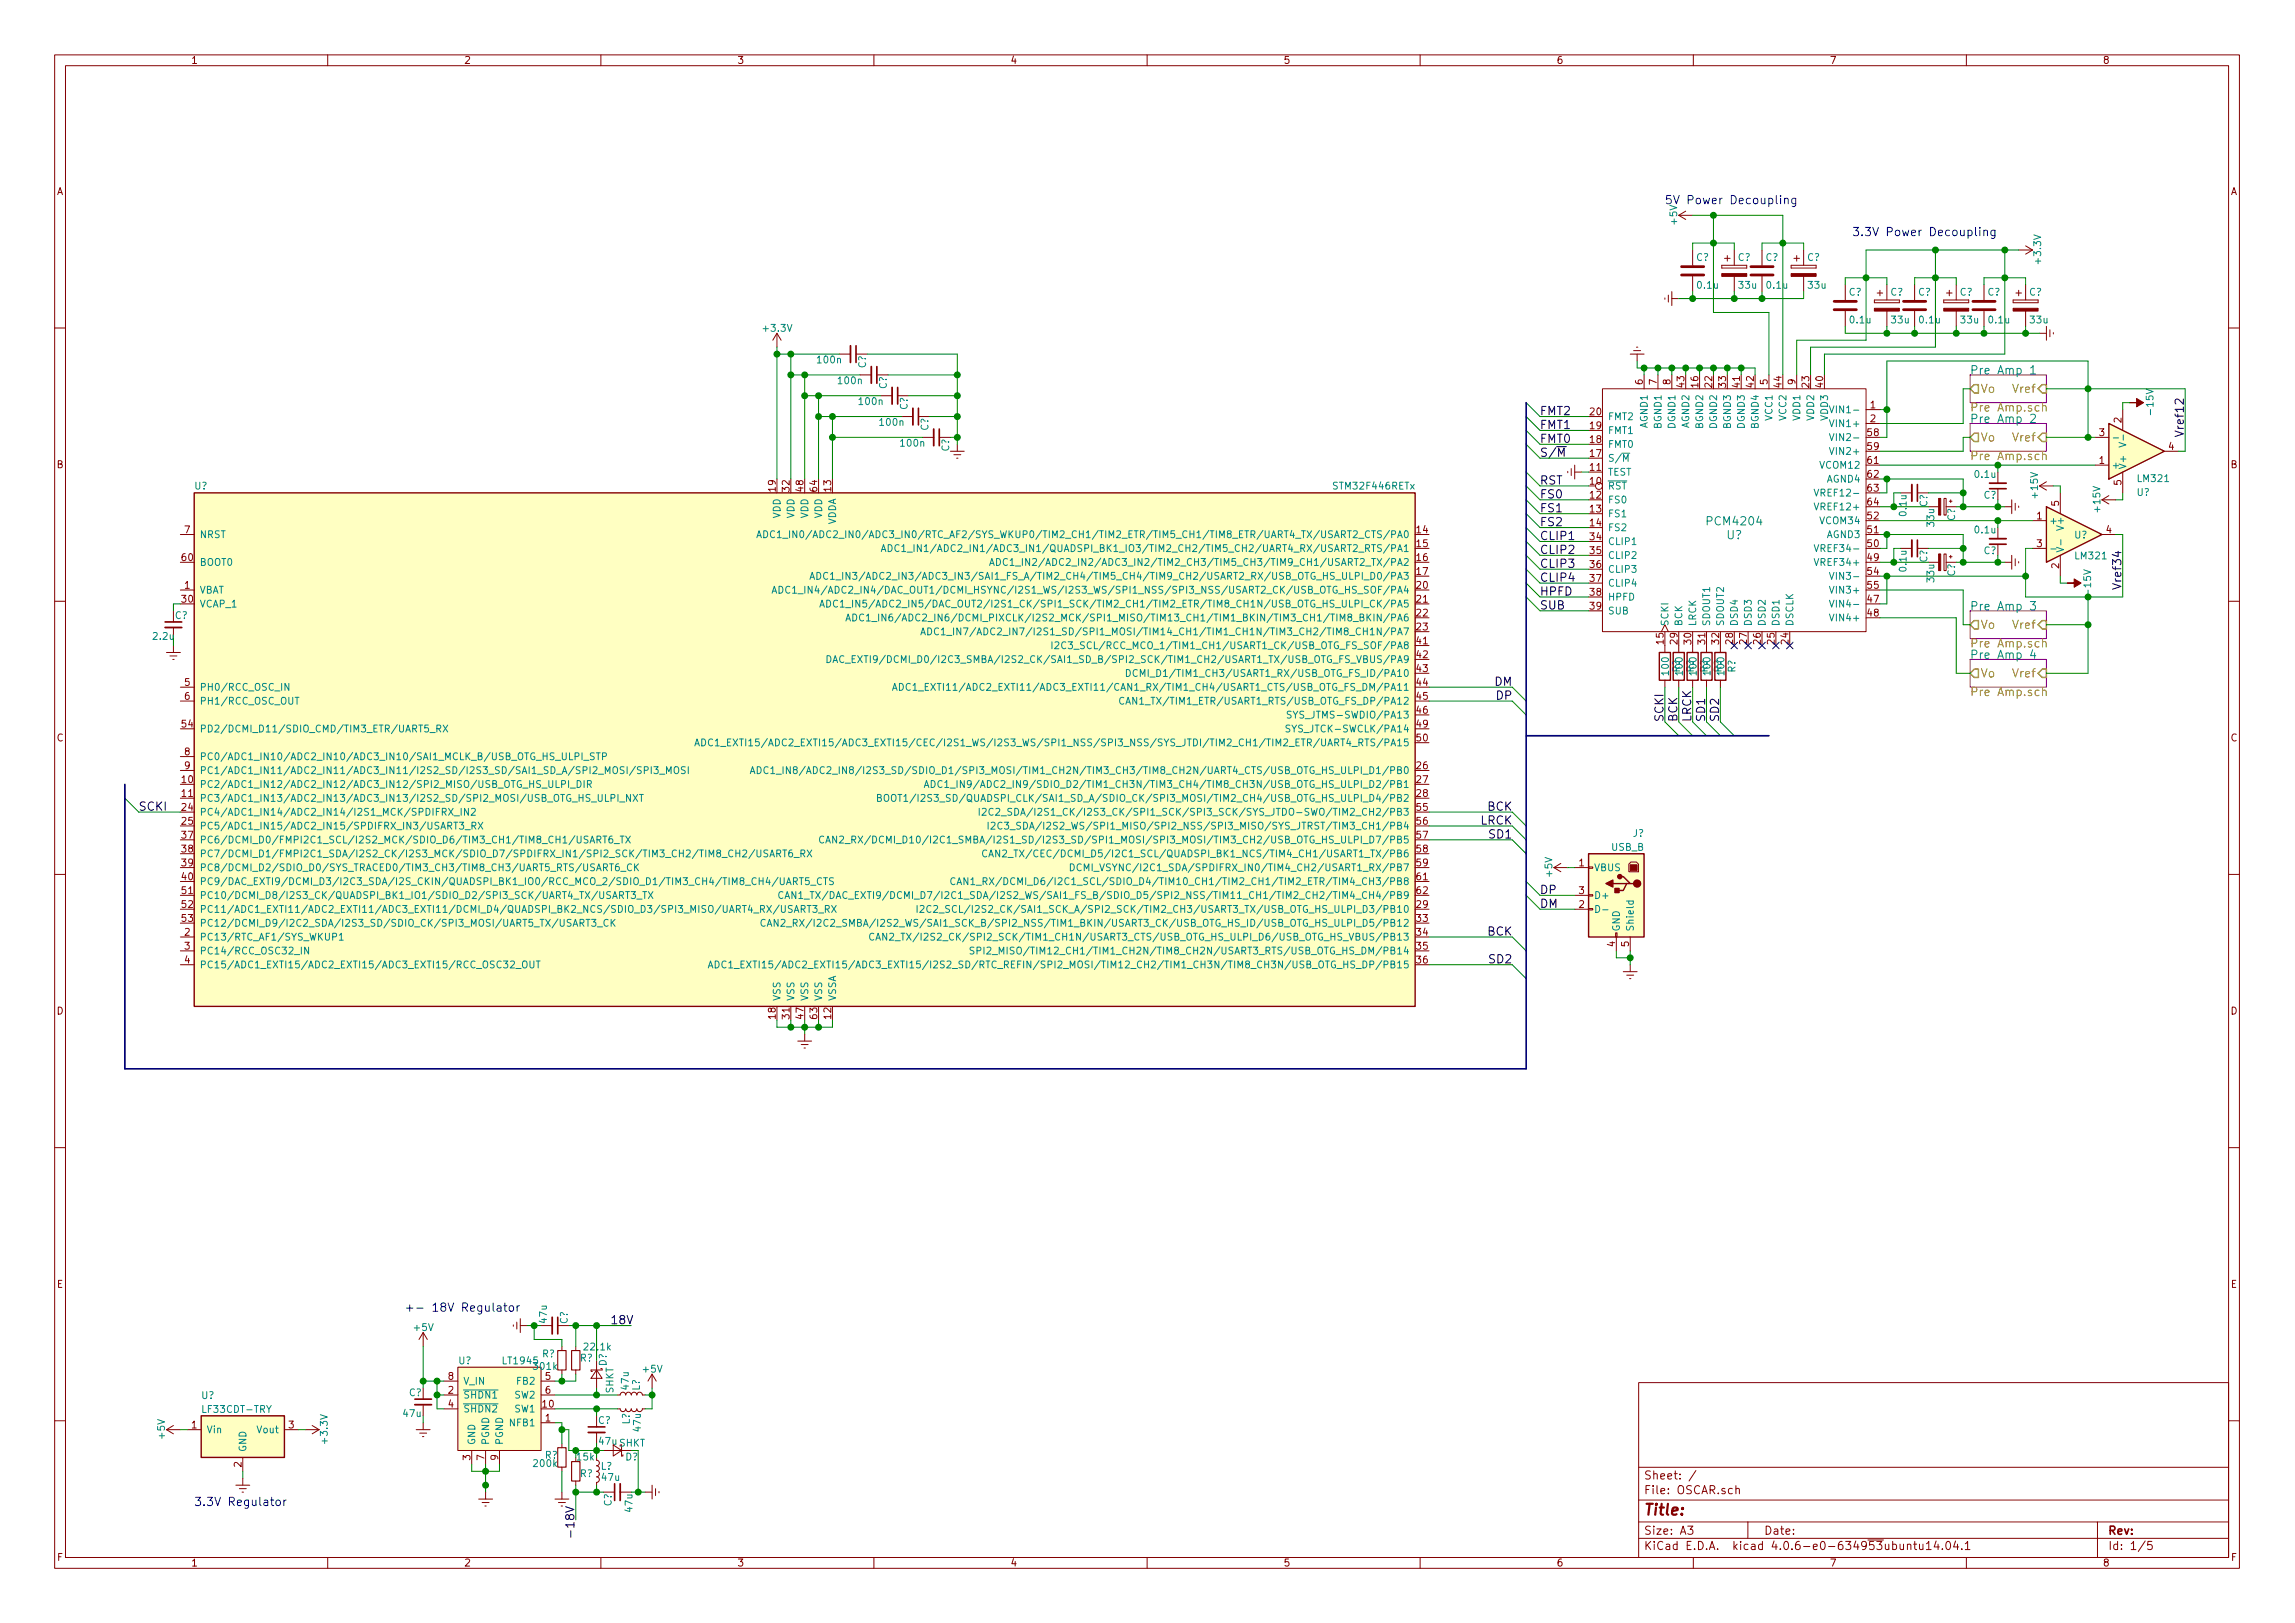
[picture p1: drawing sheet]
<svg xmlns="http://www.w3.org/2000/svg" width="420mm" height="297mm" viewBox="0 0 420 297" stroke-linecap="round" stroke-linejoin="round" font-family="sans-serif">
<defs><g id="words">
<text font-size="2.8" fill="#840000" x="301" y="277.3">Title:</text>
<g font-size="2.1" fill="#0000c2">
<text x="304.8" y="37.4">5V Power Decoupling</text>
<text x="339.1" y="43.2">3.3V Power Decoupling</text>
<text x="78.4" y="240.1">+- 18V Regulator</text>
<text x="35.6" y="275.6">3.3V Regulator</text>
</g>
<g font-size="2.1" fill="#008484">
<text x="360.7" y="68.5">Pre Amp 1</text>
<text x="360.7" y="77.4">Pre Amp 2</text>
<text x="312.8" y="96.2">PCM4204</text>
<text x="316.1" y="98.7">U?</text>
<text x="360.7" y="111.7">Pre Amp 3</text>
<text x="360.7" y="120.6">Pre Amp 4</text>
</g>
<g font-size="2.1" fill="#848400">
<text x="362.6" y="71.9">Vo</text>
<text x="368.6" y="71.9">Vref</text>
<text x="360.7" y="75.3">Pre Amp.sch</text>
<text x="362.6" y="80.8">Vo</text>
<text x="368.6" y="80.8">Vref</text>
<text x="360.7" y="84.2">Pre Amp.sch</text>
<text x="360.7" y="118.5">Pre Amp.sch</text>
<text x="362.6" y="115.1">Vo</text>
<text x="368.6" y="115.1">Vref</text>
<text x="362.6" y="124">Vo</text>
<text x="368.6" y="124">Vref</text>
<text x="360.7" y="127.4">Pre Amp.sch</text>
</g>
<g font-size="2.1">
<text x="281.9" y="76">FMT2</text>
<text x="281.9" y="78.5">FMT1</text>
<text x="281.9" y="81.1">FMT0</text>
<text x="281.9" y="83.6">S/M</text>
<text x="399.8" y="80" transform="rotate(-90 399.8 80)">Vref12</text>
<text x="281.9" y="88.7">RST</text>
<text x="281.9" y="91.2">FS0</text>
<text x="281.9" y="93.8">FS1</text>
<text x="281.9" y="96.3">FS2</text>
<text x="281.9" y="98.8">CLIP1</text>
<text x="281.9" y="101.4">CLIP2</text>
<text x="281.9" y="103.9">CLIP3</text>
<text x="281.9" y="106.5">CLIP4</text>
<text x="388.4" y="108" transform="rotate(-90 388.4 108)">Vref34</text>
<text x="281.9" y="109">HPFD</text>
<text x="281.9" y="111.5">SUB</text>
<text x="273.6" y="125.5">DM</text>
<text x="273.9" y="128.1">DP</text>
<text x="304.5" y="132.1" transform="rotate(-90 304.5 132.1)">SCKI</text>
<text x="307.1" y="132.1" transform="rotate(-90 307.1 132.1)">BCK</text>
<text x="309.6" y="132.1" transform="rotate(-90 309.6 132.1)">LRCK</text>
<text x="312.2" y="132.1" transform="rotate(-90 312.2 132.1)">SD1</text>
<text x="314.7" y="132.1" transform="rotate(-90 314.7 132.1)">SD2</text>
<text x="25.4" y="148.4">SCKI</text>
<text x="272.3" y="148.4">BCK</text>
<text x="271" y="150.9">LRCK</text>
<text x="272.7" y="153.5">SD1</text>
<text x="281.9" y="163.6">DP</text>
<text x="281.9" y="166.2">DM</text>
<text x="272.3" y="171.2">BCK</text>
<text x="272.7" y="176.3">SD2</text>
<text x="111.8" y="242.4">18V</text>
<text x="105.2" y="280.1" transform="rotate(-90 105.2 280.1)">-18V</text>
</g>
<g font-size="2.1" fill="#840000">
<text x="301" y="273.5">File: OSCAR.sch</text>
<text x="301" y="270.8">Sheet: /</text>
<text x="301" y="280.9">Size: A3</text>
<text x="323" y="280.9">Date:</text>
<text x="386" y="280.9">Rev:</text>
<text x="301" y="283.7">KiCad E.D.A. kicad 4.0.6-e0-634953ubuntu14.04.1</text>
<text x="386" y="283.7">Id: 1/5</text>
</g>
<g font-size="1.8" fill="#840000">
<text x="35" y="11.7">1</text>
<text x="85" y="11.7">2</text>
<text x="135" y="11.7">3</text>
<text x="185" y="11.7">4</text>
<text x="235" y="11.7">5</text>
<text x="285" y="11.7">6</text>
<text x="335" y="11.7">7</text>
<text x="385" y="11.7">8</text>
<text x="10.4" y="35.7">A</text>
<text x="408.4" y="35.7">A</text>
<text x="300.7" y="70.4" transform="rotate(-90 300.7 70.4)">6</text>
<text x="303.3" y="70.4" transform="rotate(-90 303.3 70.4)">7</text>
<text x="305.8" y="70.4" transform="rotate(-90 305.8 70.4)">8</text>
<text x="308.4" y="70.9" transform="rotate(-90 308.4 70.9)">43</text>
<text x="310.9" y="70.9" transform="rotate(-90 310.9 70.9)">16</text>
<text x="313.4" y="70.9" transform="rotate(-90 313.4 70.9)">22</text>
<text x="316" y="70.9" transform="rotate(-90 316 70.9)">33</text>
<text x="318.5" y="70.9" transform="rotate(-90 318.5 70.9)">41</text>
<text x="321.1" y="70.9" transform="rotate(-90 321.1 70.9)">42</text>
<text x="323.6" y="70.4" transform="rotate(-90 323.6 70.4)">5</text>
<text x="326.1" y="70.9" transform="rotate(-90 326.1 70.9)">44</text>
<text x="328.7" y="70.4" transform="rotate(-90 328.7 70.4)">9</text>
<text x="331.2" y="70.9" transform="rotate(-90 331.2 70.9)">23</text>
<text x="333.8" y="70.9" transform="rotate(-90 333.8 70.9)">40</text>
<text x="291.1" y="76">20</text>
<text x="342.4" y="74.7">1</text>
<text x="342.4" y="77.3">2</text>
<text x="388.4" y="77.4" transform="rotate(-90 388.4 77.4)">2</text>
<text x="291.1" y="83.6">17</text>
<text x="291.1" y="81.1">18</text>
<text x="291.1" y="78.5">19</text>
<text x="341.9" y="79.8">58</text>
<text x="341.9" y="82.3">59</text>
<text x="384.3" y="79.8">3</text>
<text x="397" y="82.3">4</text>
<text x="10.4" y="85.7">B</text>
<text x="142" y="89.9" transform="rotate(-90 142 89.9)">19</text>
<text x="144.5" y="89.9" transform="rotate(-90 144.5 89.9)">32</text>
<text x="147.1" y="89.9" transform="rotate(-90 147.1 89.9)">48</text>
<text x="149.6" y="89.9" transform="rotate(-90 149.6 89.9)">64</text>
<text x="152.1" y="89.9" transform="rotate(-90 152.1 89.9)">13</text>
<text x="291.1" y="88.7">10</text>
<text x="291.1" y="86.1">11</text>
<text x="341.9" y="84.9">61</text>
<text x="341.9" y="87.4">62</text>
<text x="341.9" y="90">63</text>
<text x="384.3" y="84.9">1</text>
<text x="388.4" y="88.8" transform="rotate(-90 388.4 88.8)">5</text>
<text x="408.4" y="85.7">B</text>
<text x="291.1" y="91.2">12</text>
<text x="291.1" y="93.8">13</text>
<text x="341.9" y="95">52</text>
<text x="341.9" y="92.5">64</text>
<text x="372.9" y="95">1</text>
<text x="376.9" y="92.6" transform="rotate(-90 376.9 92.6)">5</text>
<text x="33.8" y="97.6">7</text>
<text x="259.4" y="97.6">14</text>
<text x="259.4" y="100.1">15</text>
<text x="291.1" y="96.3">14</text>
<text x="291.1" y="98.8">34</text>
<text x="291.1" y="101.4">35</text>
<text x="341.9" y="100.1">50</text>
<text x="341.9" y="97.6">51</text>
<text x="372.9" y="100.1">3</text>
<text x="385.6" y="97.6">4</text>
<text x="33.3" y="102.7">60</text>
<text x="33.8" y="107.7">1</text>
<text x="259.4" y="107.7">20</text>
<text x="259.4" y="102.7">16</text>
<text x="259.4" y="105.2">17</text>
<text x="291.1" y="103.9">36</text>
<text x="291.1" y="106.5">37</text>
<text x="341.9" y="105.2">54</text>
<text x="341.9" y="107.7">55</text>
<text x="341.9" y="102.7">49</text>
<text x="376.9" y="104" transform="rotate(-90 376.9 104)">2</text>
<text x="33.3" y="110.3">30</text>
<text x="259.4" y="110.3">21</text>
<text x="259.4" y="112.8">22</text>
<text x="291.1" y="109">38</text>
<text x="291.1" y="111.5">39</text>
<text x="341.9" y="110.3">47</text>
<text x="341.9" y="112.8">48</text>
<text x="259.4" y="117.9">41</text>
<text x="259.4" y="115.4">23</text>
<text x="304.5" y="117.8" transform="rotate(-90 304.5 117.8)">15</text>
<text x="307.1" y="117.8" transform="rotate(-90 307.1 117.8)">29</text>
<text x="309.6" y="117.8" transform="rotate(-90 309.6 117.8)">30</text>
<text x="312.2" y="117.8" transform="rotate(-90 312.2 117.8)">31</text>
<text x="314.7" y="117.8" transform="rotate(-90 314.7 117.8)">32</text>
<text x="317.2" y="117.8" transform="rotate(-90 317.2 117.8)">28</text>
<text x="319.8" y="117.8" transform="rotate(-90 319.8 117.8)">27</text>
<text x="322.3" y="117.8" transform="rotate(-90 322.3 117.8)">26</text>
<text x="324.9" y="117.8" transform="rotate(-90 324.9 117.8)">25</text>
<text x="327.4" y="117.8" transform="rotate(-90 327.4 117.8)">24</text>
<text x="33.8" y="125.5">5</text>
<text x="259.4" y="120.4">42</text>
<text x="259.4" y="123">43</text>
<text x="259.4" y="125.5">44</text>
<text x="33.8" y="128.1">6</text>
<text x="259.4" y="128.1">45</text>
<text x="259.4" y="130.6">46</text>
<text x="10.4" y="135.7">C</text>
<text x="33.3" y="133.1">54</text>
<text x="259.4" y="135.7">50</text>
<text x="259.4" y="133.1">49</text>
<text x="408.4" y="135.7">C</text>
<text x="33.3" y="143.3">10</text>
<text x="33.8" y="138.2">8</text>
<text x="33.8" y="140.8">9</text>
<text x="259.4" y="140.8">26</text>
<text x="259.4" y="143.3">27</text>
<text x="33.3" y="145.8">11</text>
<text x="33.3" y="148.4">24</text>
<text x="259.4" y="148.4">55</text>
<text x="259.4" y="145.8">28</text>
<text x="33.3" y="150.9">25</text>
<text x="33.3" y="153.5">37</text>
<text x="33.3" y="156">38</text>
<text x="259.4" y="150.9">56</text>
<text x="259.4" y="153.5">57</text>
<text x="259.4" y="156">58</text>
<text x="33.3" y="161.1">40</text>
<text x="33.3" y="158.5">39</text>
<text x="259.4" y="161.1">61</text>
<text x="259.4" y="158.5">59</text>
<text x="289.1" y="158.5">1</text>
<text x="33.3" y="163.6">51</text>
<text x="33.3" y="166.2">52</text>
<text x="259.4" y="163.6">62</text>
<text x="259.4" y="166.2">29</text>
<text x="289.1" y="166.2">2</text>
<text x="289.1" y="163.6">3</text>
<text x="33.3" y="168.7">53</text>
<text x="33.8" y="171.2">2</text>
<text x="33.8" y="173.8">3</text>
<text x="259.4" y="168.7">33</text>
<text x="259.4" y="171.2">34</text>
<text x="259.4" y="173.8">35</text>
<text x="295.7" y="173.2" transform="rotate(-90 295.7 173.2)">4</text>
<text x="298.2" y="173.2" transform="rotate(-90 298.2 173.2)">5</text>
<text x="33.8" y="176.3">4</text>
<text x="259.4" y="176.3">36</text>
<text x="10.4" y="185.7">D</text>
<text x="408.4" y="185.7">D</text>
<text x="142" y="186.4" transform="rotate(-90 142 186.4)">18</text>
<text x="144.5" y="186.4" transform="rotate(-90 144.5 186.4)">31</text>
<text x="147.1" y="186.4" transform="rotate(-90 147.1 186.4)">47</text>
<text x="149.6" y="186.4" transform="rotate(-90 149.6 186.4)">63</text>
<text x="152.1" y="186.4" transform="rotate(-90 152.1 186.4)">12</text>
<text x="10.4" y="235.7">E</text>
<text x="408.4" y="235.7">E</text>
<text x="82.1" y="255.1">2</text>
<text x="82.1" y="257.6">4</text>
<text x="82.1" y="252.5">8</text>
<text x="99.4" y="257.6">10</text>
<text x="99.8" y="252.5">5</text>
<text x="99.8" y="255.1">6</text>
<text x="35.1" y="261.4">1</text>
<text x="52.9" y="261.4">3</text>
<text x="99.8" y="260.1">1</text>
<text x="44.2" y="268.5" transform="rotate(-90 44.2 268.5)">2</text>
<text x="86.1" y="267.2" transform="rotate(-90 86.1 267.2)">3</text>
<text x="88.6" y="267.2" transform="rotate(-90 88.6 267.2)">7</text>
<text x="91.2" y="267.2" transform="rotate(-90 91.2 267.2)">9</text>
<text x="10.5" y="285.7">F</text>
<text x="35" y="286.7">1</text>
<text x="85" y="286.7">2</text>
<text x="135" y="286.7">3</text>
<text x="185" y="286.7">4</text>
<text x="235" y="286.7">5</text>
<text x="285" y="286.7">6</text>
<text x="335" y="286.7">7</text>
<text x="385" y="286.7">8</text>
<text x="408.5" y="285.7">F</text>
</g>
<g font-size="1.8" fill="#008484">
<text x="307" y="41" transform="rotate(-90 307 41)">+5V</text>
<text x="310.5" y="47.7">C?</text>
<text x="318.1" y="47.7">C?</text>
<text x="323.2" y="47.7">C?</text>
<text x="330.8" y="47.7">C?</text>
<text x="310.8" y="52.8">0.1u</text>
<text x="318.4" y="52.8">33u</text>
<text x="323.5" y="52.8">0.1u</text>
<text x="331.1" y="52.8">33u</text>
<text x="373.7" y="48.1" transform="rotate(-90 373.7 48.1)">+3.3V</text>
<text x="338.5" y="54.1">C?</text>
<text x="338.8" y="59.2">0.1u</text>
<text x="346.1" y="54.1">C?</text>
<text x="346.3" y="59.2">33u</text>
<text x="351.2" y="54.1">C?</text>
<text x="351.5" y="59.2">0.1u</text>
<text x="358.8" y="54.1">C?</text>
<text x="359" y="59.2">33u</text>
<text x="363.9" y="54.1">C?</text>
<text x="364.2" y="59.2">0.1u</text>
<text x="371.5" y="54.1">C?</text>
<text x="371.7" y="59.2">33u</text>
<text x="139.9" y="60.7">+3.3V</text>
<text x="149.8" y="66.5">100n</text>
<text x="153.6" y="70.3">100n</text>
<text x="158.5" y="67.4" transform="rotate(-90 158.5 67.4)">C?</text>
<text x="162.3" y="71.2" transform="rotate(-90 162.3 71.2)">C?</text>
<text x="157.4" y="74.1">100n</text>
<text x="161.2" y="77.9">100n</text>
<text x="166.1" y="75" transform="rotate(-90 166.1 75)">C?</text>
<text x="294.4" y="76.9">FMT2</text>
<text x="324.5" y="76.9" transform="rotate(-90 324.5 76.9)">VCC1</text>
<text x="327" y="76.9" transform="rotate(-90 327 76.9)">VCC2</text>
<text x="329.6" y="76.9" transform="rotate(-90 329.6 76.9)">VDD1</text>
<text x="332.1" y="76.9" transform="rotate(-90 332.1 76.9)">VDD2</text>
<text x="334.6" y="76.9" transform="rotate(-90 334.6 76.9)">VDD3</text>
<text x="336.1" y="75.6">VIN1-</text>
<text x="394.2" y="75.5" transform="rotate(-90 394.2 75.5)">-15V</text>
<text x="165" y="81.7">100n</text>
<text x="170" y="78.8" transform="rotate(-90 170 78.8)">C?</text>
<text x="173.8" y="82.6" transform="rotate(-90 173.8 82.6)">C?</text>
<text x="294.4" y="82">FMT0</text>
<text x="294.4" y="79.4">FMT1</text>
<text x="301.6" y="78.4" transform="rotate(-90 301.6 78.4)">AGND1</text>
<text x="304.2" y="78.4" transform="rotate(-90 304.2 78.4)">BGND1</text>
<text x="306.7" y="78.4" transform="rotate(-90 306.7 78.4)">DGND1</text>
<text x="309.2" y="78.4" transform="rotate(-90 309.2 78.4)">AGND2</text>
<text x="311.8" y="78.4" transform="rotate(-90 311.8 78.4)">BGND2</text>
<text x="314.3" y="78.4" transform="rotate(-90 314.3 78.4)">DGND2</text>
<text x="316.9" y="78.4" transform="rotate(-90 316.9 78.4)">BGND3</text>
<text x="319.4" y="78.4" transform="rotate(-90 319.4 78.4)">DGND3</text>
<text x="321.9" y="78.4" transform="rotate(-90 321.9 78.4)">BGND4</text>
<text x="335.7" y="78.1">VIN1+</text>
<text x="335.7" y="83.2">VIN2+</text>
<text x="336.1" y="80.7">VIN2-</text>
<text x="35.6" y="89.6">U?</text>
<text x="244.3" y="89.6">STM32F446RETx</text>
<text x="294.4" y="89.6">RST</text>
<text x="294.4" y="87">TEST</text>
<text x="294.4" y="84.5">S/M</text>
<text x="333.3" y="85.8">VCOM12</text>
<text x="334.4" y="88.3">AGND4</text>
<text x="361.6" y="87.4">0.1u</text>
<text x="386.6" y="85.8">+</text>
<text x="389.3" y="85.9" transform="rotate(-90 389.3 85.9)">V+</text>
<text x="391.5" y="88.2">LM321</text>
<text x="142.9" y="95" transform="rotate(-90 142.9 95)">VDD</text>
<text x="145.4" y="95" transform="rotate(-90 145.4 95)">VDD</text>
<text x="148" y="95" transform="rotate(-90 148 95)">VDD</text>
<text x="150.5" y="95" transform="rotate(-90 150.5 95)">VDD</text>
<text x="294.4" y="92.1">FS0</text>
<text x="294.4" y="94.7">FS1</text>
<text x="332.9" y="93.4">VREF12+</text>
<text x="333.3" y="95.9">VCOM34</text>
<text x="333.3" y="90.8">VREF12-</text>
<text x="349" y="94.3" transform="rotate(-90 349 94.3)">0.1u</text>
<text x="352.8" y="92.8" transform="rotate(-90 352.8 92.8)">C?</text>
<text x="357.9" y="95.3" transform="rotate(-90 357.9 95.3)">C?</text>
<text x="363.1" y="91.2">C?</text>
<text x="373.1" y="91" transform="rotate(-90 373.1 91)">+15V</text>
<text x="375.2" y="95.9">+</text>
<text x="384.5" y="93.6" transform="rotate(-90 384.5 93.6)">+15V</text>
<text x="391.2" y="90.7">U?</text>
<text x="36.6" y="98.5">NRST</text>
<text x="149.8" y="98.5">ADC1_IN0/ADC2_IN0/ADC3_IN0/RTC_AF2/SYS_WKUP0/TIM2_CH1/TIM2_ETR/TIM5_CH1/TIM8_ETR/UART4_TX/USART2_CTS/PA0</text>
<text x="153" y="96.2" transform="rotate(-90 153 96.2)">VDDA</text>
<text x="170.6" y="101">ADC1_IN1/ADC2_IN1/ADC3_IN1/QUADSPI_BK1_IO3/TIM2_CH2/TIM5_CH2/UART4_RX/USART2_RTS/PA1</text>
<text x="294.4" y="97.2">FS2</text>
<text x="294.4" y="99.7">CLIP1</text>
<text x="333.3" y="101">VREF34-</text>
<text x="334.4" y="98.5">AGND3</text>
<text x="354.1" y="96.3" transform="rotate(-90 354.1 96.3)">33u</text>
<text x="361.6" y="97.6">0.1u</text>
<text x="363.1" y="101.4">C?</text>
<text x="377.8" y="96.7" transform="rotate(-90 377.8 96.7)">V+</text>
<text x="379.8" y="98.5">U?</text>
<text x="36.6" y="103.5">BOOT0</text>
<text x="158.7" y="106.1">ADC1_IN3/ADC2_IN3/ADC3_IN3/SAI1_FS_A/TIM2_CH4/TIM5_CH4/TIM9_CH2/USART2_RX/USB_OTG_HS_ULPI_D0/PA3</text>
<text x="189.6" y="103.5">ADC1_IN2/ADC2_IN2/ADC3_IN2/TIM2_CH3/TIM5_CH3/TIM9_CH1/USART2_TX/PA2</text>
<text x="294.4" y="102.3">CLIP2</text>
<text x="294.4" y="104.8">CLIP3</text>
<text x="294.4" y="107.4">CLIP4</text>
<text x="332.9" y="103.5">VREF34+</text>
<text x="336.1" y="106.1">VIN3-</text>
<text x="349" y="104.5" transform="rotate(-90 349 104.5)">0.1u</text>
<text x="352.8" y="103" transform="rotate(-90 352.8 103)">C?</text>
<text x="354.1" y="106.5" transform="rotate(-90 354.1 106.5)">33u</text>
<text x="357.9" y="105.5" transform="rotate(-90 357.9 105.5)">C?</text>
<text x="380" y="102.3">LM321</text>
<text x="32" y="113.3">C?</text>
<text x="36.6" y="108.6">VBAT</text>
<text x="36.6" y="111.2">VCAP_1</text>
<text x="152.3" y="108.6">ADC1_IN4/ADC2_IN4/DAC_OUT1/DCMI_HSYNC/I2S1_WS/I2S3_WS/SPI1_NSS/SPI3_NSS/USART2_CK/USB_OTG_HS_SOF/PA4</text>
<text x="160.4" y="111.2">ADC1_IN5/ADC2_IN5/DAC_OUT2/I2S1_CK/SPI1_SCK/TIM2_CH1/TIM2_ETR/TIM8_CH1N/USB_OTG_HS_ULPI_CK/PA5</text>
<text x="166.4" y="113.7">ADC1_IN6/ADC2_IN6/DCMI_PIXCLK/I2S2_MCK/SPI1_MISO/TIM13_CH1/TIM1_BKIN/TIM3_CH1/TIM8_BKIN/PA6</text>
<text x="294.4" y="109.9">HPFD</text>
<text x="294.4" y="112.4">SUB</text>
<text x="335.7" y="108.6">VIN3+</text>
<text x="335.7" y="113.7">VIN4+</text>
<text x="336.1" y="111.2">VIN4-</text>
<text x="382.8" y="108.6" transform="rotate(-90 382.8 108.6)">-15V</text>
<text x="28.1" y="117.1">2.2u</text>
<text x="179.4" y="116.2">ADC1_IN7/ADC2_IN7/I2S1_SD/SPI1_MOSI/TIM14_CH1/TIM1_CH1N/TIM3_CH2/TIM8_CH1N/PA7</text>
<text x="197.4" y="118.8">I2C3_SCL/RCC_MCO_1/TIM1_CH1/USART1_CK/USB_OTG_FS_SOF/PA8</text>
<text x="305.4" y="114.6" transform="rotate(-90 305.4 114.6)">SCKI</text>
<text x="308" y="114.6" transform="rotate(-90 308 114.6)">BCK</text>
<text x="310.5" y="114.6" transform="rotate(-90 310.5 114.6)">LRCK</text>
<text x="313.1" y="114.6" transform="rotate(-90 313.1 114.6)">SDOUT1</text>
<text x="315.6" y="114.6" transform="rotate(-90 315.6 114.6)">SDOUT2</text>
<text x="318.1" y="114.6" transform="rotate(-90 318.1 114.6)">DSD4</text>
<text x="320.7" y="114.6" transform="rotate(-90 320.7 114.6)">DSD3</text>
<text x="323.2" y="114.6" transform="rotate(-90 323.2 114.6)">DSD2</text>
<text x="325.8" y="114.6" transform="rotate(-90 325.8 114.6)">DSD1</text>
<text x="328.3" y="114.6" transform="rotate(-90 328.3 114.6)">DSCLK</text>
<text x="160.9" y="121.3">DAC_EXTI9/DCMI_D0/I2C3_SMBA/I2S2_CK/SAI1_SD_B/SPI2_SCK/TIM1_CH2/USART1_TX/USB_OTG_FS_VBUS/PA9</text>
<text x="210.3" y="123.9">DCMI_D1/TIM1_CH3/USART1_RX/USB_OTG_FS_ID/PA10</text>
<text x="305.5" y="123.4" transform="rotate(-90 305.5 123.4)">100</text>
<text x="307.5" y="123.1" transform="rotate(-90 307.5 123.1)">R?</text>
<text x="310.1" y="123.1" transform="rotate(-90 310.1 123.1)">R?</text>
<text x="312.6" y="123.1" transform="rotate(-90 312.6 123.1)">R?</text>
<text x="315.2" y="123.1" transform="rotate(-90 315.2 123.1)">R?</text>
<text x="317.7" y="123.1" transform="rotate(-90 317.7 123.1)">R?</text>
<text x="36.6" y="126.4">PH0/RCC_OSC_IN</text>
<text x="36.6" y="128.9">PH1/RCC_OSC_OUT</text>
<text x="171.2" y="126.4">ADC1_EXTI11/ADC2_EXTI11/ADC3_EXTI11/CAN1_RX/TIM1_CH4/USART1_CTS/USB_OTG_FS_DM/PA11</text>
<text x="208.2" y="128.9">CAN1_TX/TIM1_ETR/USART1_RTS/USB_OTG_FS_DP/PA12</text>
<text x="237.3" y="131.5">SYS_JTMS-SWDIO/PA13</text>
<text x="36.6" y="134">PD2/DCMI_D11/SDIO_CMD/TIM3_ETR/UART5_RX</text>
<text x="141.2" y="136.6">ADC1_EXTI15/ADC2_EXTI15/ADC3_EXTI15/CEC/I2S1_WS/I2S3_WS/SPI1_NSS/SPI3_NSS/SYS_JTDI/TIM2_CH1/TIM2_ETR/UART4_RTS/PA15</text>
<text x="236.9" y="134">SYS_JTCK-SWCLK/PA14</text>
<text x="36.6" y="139.1">PC0/ADC1_IN10/ADC2_IN10/ADC3_IN10/SAI1_MCLK_B/USB_OTG_HS_ULPI_STP</text>
<text x="36.6" y="141.6">PC1/ADC1_IN11/ADC2_IN11/ADC3_IN11/I2S2_SD/I2S3_SD/SAI1_SD_A/SPI2_MOSI/SPI3_MOSI</text>
<text x="149.8" y="141.6">ADC1_IN8/ADC2_IN8/I2S3_SD/SDIO_D1/SPI3_MOSI/TIM1_CH2N/TIM3_CH3/TIM8_CH2N/UART4_CTS/USB_OTG_HS_ULPI_D1/PB0</text>
<text x="36.6" y="144.2">PC2/ADC1_IN12/ADC2_IN12/ADC3_IN12/SPI2_MISO/USB_OTG_HS_ULPI_DIR</text>
<text x="36.6" y="146.7">PC3/ADC1_IN13/ADC2_IN13/ADC3_IN13/I2S2_SD/SPI2_MOSI/USB_OTG_HS_ULPI_NXT</text>
<text x="36.6" y="149.3">PC4/ADC1_IN14/ADC2_IN14/I2S1_MCK/SPDIFRX_IN2</text>
<text x="169.2" y="146.7">BOOT1/I2S3_SD/QUADSPI_CLK/SAI1_SD_A/SDIO_CK/SPI3_MOSI/TIM2_CH4/USB_OTG_HS_ULPI_D4/PB2</text>
<text x="178.1" y="144.2">ADC1_IN9/ADC2_IN9/SDIO_D2/TIM1_CH3N/TIM3_CH4/TIM8_CH3N/USB_OTG_HS_ULPI_D2/PB1</text>
<text x="188.7" y="149.3">I2C2_SDA/I2S1_CK/I2S3_CK/SPI1_SCK/SPI3_SCK/SYS_JTDO-SWO/TIM2_CH2/PB3</text>
<text x="36.6" y="151.8">PC5/ADC1_IN15/ADC2_IN15/SPDIFRX_IN3/USART3_RX</text>
<text x="36.6" y="154.3">PC6/DCMI_D0/FMPI2C1_SCL/I2S2_MCK/SDIO_D6/TIM3_CH1/TIM8_CH1/USART6_TX</text>
<text x="161.6" y="154.3">CAN2_RX/DCMI_D10/I2C1_SMBA/I2S1_SD/I2S3_SD/SPI1_MOSI/SPI3_MOSI/TIM3_CH2/USB_OTG_HS_ULPI_D7/PB5</text>
<text x="189.5" y="151.8">I2C3_SDA/I2S2_WS/SPI1_MISO/SPI2_NSS/SPI3_MISO/SYS_JTRST/TIM3_CH1/PB4</text>
<text x="295" y="155.7">USB_B</text>
<text x="298.9" y="153.1">J?</text>
<text x="36.6" y="162">PC9/DAC_EXTI9/DCMI_D3/I2C3_SDA/I2S_CKIN/QUADSPI_BK1_IO0/RCC_MCO_2/SDIO_D1/TIM3_CH4/TIM8_CH4/UART5_CTS</text>
<text x="36.6" y="156.9">PC7/DCMI_D1/FMPI2C1_SDA/I2S2_CK/I2S3_MCK/SDIO_D7/SPDIFRX_IN1/SPI2_SCK/TIM3_CH2/TIM8_CH2/USART6_RX</text>
<text x="36.6" y="159.4">PC8/DCMI_D2/SDIO_D0/SYS_TRACED0/TIM3_CH3/TIM8_CH3/UART5_RTS/USART6_CK</text>
<text x="183.7" y="162">CAN1_RX/DCMI_D6/I2C1_SCL/SDIO_D4/TIM10_CH1/TIM2_CH1/TIM2_ETR/TIM4_CH3/PB8</text>
<text x="187.2" y="156.9">CAN2_TX/CEC/DCMI_D5/I2C1_SCL/QUADSPI_BK1_NCS/TIM4_CH1/USART1_TX/PB6</text>
<text x="201.7" y="159.4">DCMI_VSYNC/I2C1_SDA/SPDIFRX_IN0/TIM4_CH2/USART1_RX/PB7</text>
<text x="284.2" y="160.4" transform="rotate(-90 284.2 160.4)">+5V</text>
<text x="291.8" y="159.4">VBUS</text>
<text x="36.6" y="164.5">PC10/DCMI_D8/I2S3_CK/QUADSPI_BK1_IO1/SDIO_D2/SPI3_SCK/UART4_TX/USART3_TX</text>
<text x="36.6" y="167">PC11/ADC1_EXTI11/ADC2_EXTI11/ADC3_EXTI11/DCMI_D4/QUADSPI_BK2_NCS/SDIO_D3/SPI3_MISO/UART4_RX/USART3_RX</text>
<text x="155.7" y="164.5">CAN1_TX/DAC_EXTI9/DCMI_D7/I2C1_SDA/I2S2_WS/SAI1_FS_B/SDIO_D5/SPI2_NSS/TIM11_CH1/TIM2_CH2/TIM4_CH4/PB9</text>
<text x="176.2" y="167">I2C2_SCL/I2S2_CK/SAI1_SCK_A/SPI2_SCK/TIM2_CH3/USART3_TX/USB_OTG_HS_ULPI_D3/PB10</text>
<text x="291.8" y="164.5">D+</text>
<text x="36.6" y="172.1">PC13/RTC_AF1/SYS_WKUP1</text>
<text x="36.6" y="169.6">PC12/DCMI_D9/I2C2_SDA/I2S3_SD/SDIO_CK/SPI3_MOSI/UART5_TX/USART3_CK</text>
<text x="149.3" y="169.6">CAN2_RX/I2C2_SMBA/I2S2_WS/SAI1_SCK_B/SPI2_NSS/TIM1_BKIN/USART3_CK/USB_OTG_HS_ID/USB_OTG_HS_ULPI_D5/PB12</text>
<text x="166.9" y="172.1">CAN2_TX/I2S2_CK/SPI2_SCK/TIM1_CH1N/USART3_CTS/USB_OTG_HS_ULPI_D6/USB_OTG_HS_VBUS/PB13</text>
<text x="296.5" y="170.5" transform="rotate(-90 296.5 170.5)">GND</text>
<text x="299.1" y="170.5" transform="rotate(-90 299.1 170.5)">Shield</text>
<text x="36.6" y="174.7">PC14/RCC_OSC32_IN</text>
<text x="36.6" y="177.2">PC15/ADC1_EXTI15/ADC2_EXTI15/ADC3_EXTI15/RCC_OSC32_OUT</text>
<text x="142.7" y="177.2">ADC1_EXTI15/ADC2_EXTI15/ADC3_EXTI15/I2S2_SD/RTC_REFIN/SPI2_MOSI/TIM12_CH2/TIM1_CH3N/TIM8_CH3N/USB_OTG_HS_DP/PB15</text>
<text x="184.8" y="174.7">SPI2_MISO/TIM12_CH1/TIM1_CH2N/TIM8_CH2N/USART3_RTS/USB_OTG_HS_DM/PB14</text>
<text x="142.9" y="183.2" transform="rotate(-90 142.9 183.2)">VSS</text>
<text x="145.4" y="183.2" transform="rotate(-90 145.4 183.2)">VSS</text>
<text x="148" y="183.2" transform="rotate(-90 148 183.2)">VSS</text>
<text x="150.5" y="183.2" transform="rotate(-90 150.5 183.2)">VSS</text>
<text x="153" y="183.2" transform="rotate(-90 153 183.2)">VSSA</text>
<text x="75.9" y="243.6">+5V</text>
<text x="100.1" y="242.1" transform="rotate(-90 100.1 242.1)">47u</text>
<text x="103.9" y="242.3" transform="rotate(-90 103.9 242.3)">C?</text>
<text x="83.9" y="249.7">U?</text>
<text x="92.2" y="249.7">LT1945</text>
<text x="97.8" y="250.7">301k</text>
<text x="99.2" y="248.4">R?</text>
<text x="106.2" y="249.2">R?</text>
<text x="107.1" y="247.1">22.1k</text>
<text x="111" y="250" transform="rotate(-90 111 250)">D?</text>
<text x="117.8" y="251.2">+5V</text>
<text x="36.9" y="256">U?</text>
<text x="74.9" y="255.5">C?</text>
<text x="84.8" y="255.9">SHDN1</text>
<text x="84.8" y="253.4">V_IN</text>
<text x="94.2" y="255.9">SW2</text>
<text x="94.7" y="253.4">FB2</text>
<text x="112.3" y="255" transform="rotate(-90 112.3 255)">SHKT</text>
<text x="115.1" y="254.3" transform="rotate(-90 115.1 254.3)">47u</text>
<text x="117.1" y="254.5" transform="rotate(-90 117.1 254.5)">L?</text>
<text x="30.2" y="263.2" transform="rotate(-90 30.2 263.2)">+5V</text>
<text x="37.4" y="258.6">LF33CDT-TRY</text>
<text x="37.8" y="262.3">Vin</text>
<text x="47.1" y="262.3">Vout</text>
<text x="60" y="264" transform="rotate(-90 60 264)">+3.3V</text>
<text x="73.9" y="259.3">47u</text>
<text x="84.8" y="258.5">SHDN2</text>
<text x="93.4" y="261">NFB1</text>
<text x="94.2" y="258.5">SW1</text>
<text x="109.5" y="260.6">C?</text>
<text x="115.3" y="260.7" transform="rotate(-90 115.3 260.7)">L?</text>
<text x="117.3" y="261.9" transform="rotate(-90 117.3 261.9)">47u</text>
<text x="45.1" y="265.7" transform="rotate(-90 45.1 265.7)">GND</text>
<text x="87" y="264.5" transform="rotate(-90 87 264.5)">GND</text>
<text x="89.5" y="264.5" transform="rotate(-90 89.5 264.5)">PGND</text>
<text x="92.1" y="264.5" transform="rotate(-90 92.1 264.5)">PGND</text>
<text x="97.8" y="268.5">200k</text>
<text x="99.7" y="266.9">R?</text>
<text x="109.7" y="264.4">47u</text>
<text x="110" y="269">L?</text>
<text x="113.3" y="264.7">SHKT</text>
<text x="106.2" y="270.3">R?</text>
<text x="110.2" y="271">47u</text>
<text x="112" y="275.7" transform="rotate(-90 112 275.7)">C?</text>
<text x="115.8" y="276.6" transform="rotate(-90 115.8 276.6)">47u</text>
</g>
<g font-size="1.8" fill="#008400">
<text x="105.7" y="267.3">15k</text>
<text x="114.5" y="267.3">D?</text>
</g>
</g></defs>
<g fill="none" stroke="#840000" stroke-width=".18">
<path d="M10 10h400v277h-400zM12 12h396v273.1h-396zM60 10v2M110 10v2M160 10v2M210 10v2M260 10v2M310 10v2M360 10v2M307.3 39.4h2.6M307.3 39.4l1.3 .8M308.6 38.6l-1.3 .8"/>
<path d="M304.8 54.5v.3M305.4 54v1.3M306.1 53.4v2.5M306.1 54.6h1.2M309.9 45.8v2.8M309.9 50.6v2.8M315.2 48.6v.5zM315.2 49.1h4.6zM315.2 48.6h4.6zM315.7 47.3h1M316.2 46.8v1M317.5 45.8v2.8"/>
<path d="M317.5 50.6v2.8M319.8 48.6v.5zM322.6 45.8v2.8M322.6 50.6v2.8M327.9 48.6v.5zM327.9 49.1h4.6zM327.9 48.6h4.6zM328.4 47.3h1M328.9 46.8v1M330.2 45.8v2.8M330.2 50.6v2.8M332.5 48.6v.5z"/>
<path d="M337.8 52.1v2.8M337.8 56.9v2.8M343.2 54.9v.5zM343.2 55.4h4.5zM343.2 54.9h4.5zM343.7 53.6h1M344.2 53.1v1M345.4 52.1v2.8M345.4 56.9v2.8M347.7 54.9v.5zM350.5 52.1v2.8M350.5 56.9v2.8"/>
<path d="M355.9 54.9v.5zM355.9 55.4h4.5zM355.9 54.9h4.5zM356.4 53.6h1M356.9 53.1v1M358.1 52.1v2.8M358.1 56.9v2.8M360.4 54.9v.5zM363.2 52.1v2.8M363.2 56.9v2.8M368.6 54.9v.5zM368.6 55.4h4.5z"/>
<path d="M368.6 54.9h4.5zM369.1 53.6h1M369.6 53.1v1M369.6 45.8h2.5M370.8 52.1v2.8M370.8 56.9v2.8M370.8 45l1.3 .8M372.1 45.8l-1.3 .7M373.1 54.9v.5zM374.6 59.7v2.6M10 60h2M142.2 61l-.7 1.3"/>
<path d="M142.2 61v2.5M142.2 61l.8 1.3M153.7 64.8h2M157.5 68.6h2M161.3 72.4h2M165.1 76.2h2M293.4 71.2h48.2v44.4h-48.2zM298.4 64.8h2.6M299.1 64.2h1.3M299.6 63.5h.2M299.7 64.8v1.3M301 68.6v2.6"/>
<path d="M303.5 68.6v2.6M306.1 68.6v2.6M323.8 68.6v2.6M328.9 68.6v2.6M341.6 75h2.6M341.6 77.5h2.6M373.4 61h1.2M375.3 60.4v1.2M375.9 60.9v.2M388.6 75v3.8M408 60h2M33 97.8h2.6"/>
<path d="M168.9 80h2M174 82.6h2.5M174.6 83.2h1.3M175.1 83.9h.3M175.3 81.3v1.3M287 86.3v.2M287.7 85.8v1.2M288.3 86.4h1.3M288.3 85.1v2.6M348 90.2h2M353.1 92.7h1.8M355.9 91.2h.4v3.1h-.4z"/>
<path d="M356.9 91.7h.5M357.1 91.5v.5M365.8 86.4v2M365.8 96.6v2M367 92.7h1.3M368.3 91.5v2.5M368.9 92.1v1.3M369.6 92.6v.3M372.1 95.3h2.5M373.4 88.9l1.2 .8M373.4 88.9h2.5M374.6 88.2l-1.2 .7"/>
<path d="M377.2 90.2v3.8M383.5 85.1h2.6M383.5 80h2.6M384.8 97.8h2.5M384.8 91.5h2.5M384.8 91.5l1.3 .7M386.1 90.7l-1.3 .8M388.6 86.4v3.8M396.2 82.6h2.6M10 110h2M30.5 119.4h2.5M31.7 114.8v2.1"/>
<path d="M31.7 118.1v1.3M33 108h2.6M304.2 115.6l.6-1.3 .6 1.3M304.8 118.1v1.3M307.3 118.1v1.3M309.9 118.1v1.3M312.4 118.1v1.3M315 118.1v1.3M348 100.4h2M353.1 102.9h1.8M355.9 101.4h.4v3h-.4zM356.9 101.9h.5"/>
<path d="M357.1 101.6v.5M367 102.9h1.3M368.3 101.6v2.6M368.9 102.3v1.2M369.6 102.8v.2M372.1 100.4h2.5M377.2 101.6v3.8M408 110h2M31.1 120.1h1.3M31.6 120.7h.3M33 125.8h2.6M33 128.3h2.6"/>
<path d="M33 138.5h2.6M304.8 124.5v1.3M307.3 124.5v1.3M309.9 124.5v1.3M312.4 124.5v1.3M315 124.5v1.3M33 141h2.6M284.5 158.8h2.5M284.5 158.8l1.2 .7M285.7 158l-1.2 .8M288.3 158.8h2.5M290.8 158.7h.8v.2h-.8z"/>
<path d="M298.2 158.2l.4-.4h1l.4 .4v1.3h-1.8zM10 160h2M33 171.5h2.6M33 174h2.6M33 176.6h2.6M288.3 166.4h2.5M288.3 163.9h2.5M290.8 166.3h.8v.2h-.8zM290.8 163.7h.8v.3h-.8zM295.8 170.7h.2v.8h-.2zM295.9 171.5v2.5M297.2 177.8h2.5"/>
<path d="M297.8 178.5h1.3M298.3 179.1h.3M298.4 171.5v2.5M298.4 176.6v1.2M408 160h2M146 190.5h2.6M146.7 191.2h1.3M147.2 191.8h.2M147.3 189.3v1.2M10 210h2M408 210h2M77.5 243.9l-.8 1.2"/>
<path d="M77.5 243.9v2.5M77.5 257.1v2M77.5 243.9l.7 1.2M81.3 255.3h2.5M81.3 257.8h2.5M81.3 252.8h2.5M83.8 250.2h15.3v15.3h-15.3zM94 242.5v.2M94.6 242v1.2M95.2 242.6h1.3M95.2 241.3v2.6M99.1 255.3h2.5"/>
<path d="M99.1 252.8h2.5M99.1 242.6h2M102.9 246.4v.8M102.9 250.7v.8M105.4 246.4v.8M105.4 250.7v.8M109.2 250.7l1 1.6h-2zM109.2 249v5M110 250.5h.2v.2h-2v.3h.3M113 257.8h.5l.1 .4 .4 .2 .4-.1 .2-.5 .1 .4 .3 .2 .4-.1 .2-.5 .1 .4 .3 .2 .4-.1 .2-.5 .1 .4 .3 .2 .4-.1 .2-.5h.5M113 255.3h.5l.2-.3 .2-.2 .5 .1 .2 .4 .1-.3 .3-.2 .4 .1 .2 .4 .1-.3 .3-.2 .4 .1 .2 .4 .1-.3 .3-.2 .4 .1 .2 .4h.5M119.4 251.5v2.5"/>
<path d="M119.4 251.5l-.8 1.3M119.4 251.5l.7 1.3M300 253h108v32.1h-108zM10 260h2M30.5 261.7h2.5M30.5 261.7l1.2 .7M31.7 260.9l-1.2 .8M34.3 261.7h2.5M43.2 271.8h2.5M43.8 272.5h1.3M44.3 273.1h.3M44.4 266.7v2.6"/>
<path d="M44.4 270.5v1.3M52.1 261.7h2.5M55.9 261.7h2.5M57.1 260.9l1.3 .8M58.4 261.7l-1.3 .7M76.2 261.7h2.5M76.8 262.3h1.3M77.3 262.9h.3M77.5 260.4v1.3M86.4 265.5v2.5M87.6 274.4h2.6M88.3 275h1.2"/>
<path d="M88.8 275.6h.2M88.9 265.5v2.5M88.9 273.1v1.3M91.4 265.5v2.5M99.1 260.4h2.5M101.6 274.4h2.5M102.2 275h1.3M102.7 275.6h.3M102.9 264.2v.8M102.9 268.5v.8M102.9 273.1v1.3M105.4 271.1v.7"/>
<path d="M109.2 266.7v.5l.4 .2 .1 .3-.1 .4-.4 .2 .4 .1 .1 .3-.1 .4-.4 .2 .4 .1 .1 .3-.1 .4-.4 .2 .4 .1 .1 .3-.1 .4-.4 .2v.5M109.2 262.2v2M110.5 265.5h5.1M112.3 264.5l1.5 1-1.5 1zM113.5 273.1h2.1M113.8 264.5v2h.2v-.3M118.1 273.1h1.3M119.4 271.8v2.6M120 272.5v1.2M120.6 273v.2M300 278.5h108M300 274.5h108"/>
<path d="M300 268.5h108M309 279.3h.9l-.5 .6 .5 .1v.7l-.2 .1-.7-.1M310.5 269.1l-1.3 2M317.8 272.5l.2-.1 .4 .1v.9M317.8 271.9v1.5M320 278.5v3M384 278.5v6.6M408 260h2M60 285.1v1.9M110 285.1v1.9M160 285.1v1.9M210 285.1v1.9"/>
<path d="M260 285.1v1.9M300 281.5h108M310 285.1v1.9M349.2 282.7l.2-.1 .4 .1v.9M349.2 282.6v1M350.3 282.6h.6M350.5 282.1v1.3l.4 .2M351.4 282.6l.1 .9 .3 .1 .2-.1M352 282.6v1M352.7 282.5l.4-.4v1.5M352.7 283.6h.8M354.5 282l-.4 1.1h.9"/>
<path d="M354.8 282.6v1M355.6 283.5v.1M356.4 282.3l.2-.2a.81 .81 0 0 1 .6 .6 .81 .81 0 0 1-.3 .8l-.2 .1a.79 .79 0 0 1-.3-1.3zM358 282l-.3 1.1h.9M358.4 282.6v1M359.2 283.5v.1M359.8 282.5l.4-.4v1.5M359.8 283.6h.9M360 285.1v1.9M392.7 282l-1.2 2M394 282.1h-.8v.7l.2-.1h.5l.1 .3v.5l-.2 .1-.6-.1"/>
<circle cx="292.7" cy="88.9" r=".63"/>
</g>
<path d="M360.7 68.6h13.9v5.1h-13.9zM360.7 77.5h13.9v5.1h-13.9zM360.7 111.8h13.9v5.1h-13.9zM360.7 120.7h13.9v5.1h-13.9z" fill="none" stroke="#840084" stroke-width=".18"/>
<g fill="none" stroke="#008484" stroke-width=".18">
<path d="M334.9 74.3l.4 1.3 .5-1.3M334.9 76.8l.4 1.3 .5-1.3M334.9 79.4l.4 1.2 .5-1.2M371.8 67.3l.4-.4v1.5M371.8 76l.5-.2 .3 .2v.2l-.9 1.1h.9M371.8 68.4h.8M388.7 79.6v1M138.6 98.4l.4-1.3 .4 1.3M138.7 98h.6M139.8 97.1a.64 .64 0 0 1 .7 .7 .64 .64 0 0 1-.7 .6zM141.8 97.2a.5 .5 0 0 0-.6 0 .5 .5 0 0 0-.2 .7l.1 .3a.41 .41 0 0 0 .7 .1M142.3 97.5l.4-.4v1.3"/>
<path d="M142.3 98.4h.7M143.3 98.5h.9M144.6 97.1v1.3M145.9 97.1v1.3l-.7-1.3v1.3M146.5 97.2l.2-.1a.67 .67 0 0 1 .5 .7 .67 .67 0 0 1-.5 .6l-.3-.5zM148.6 97.1l-1.1 1.6M148.8 98.4l.5-1.3 .4 1.3M149 98h.6M162.6 99.7a.64 .64 0 0 1 .7 .6 .64 .64 0 0 1-.7 .7zM164.6 99.8a.5 .5 0 0 0-.6 0 .5 .5 0 0 0-.2 .6l.1 .3a.41 .41 0 0 0 .7 .1M167.3 99.7v1.3M168.7 99.7v1.3l-.8-1.3v1.3"/>
<path d="M294.4 88h3.4M296.9 82.9h1.5M297.2 84.4v-1.2l.5 .9 .4-.9v1.2M332.1 99.7l.4 1.3 .5-1.3M332.1 89.5l.4 1.3 .5-1.3M332.1 92.1l.4 1.2 .5-1.2M334.9 81.9l.4 1.3 .5-1.3M377.3 98.8v.9M386.9 80.1h1M387.9 81l1.3 .4-1.3 .4M141.4 108.6l.4-1.3 .4 1.3M141.5 108.2h.6"/>
<path d="M142.6 107.3a.64 .64 0 0 1 .7 .6 .64 .64 0 0 1-.7 .7zM144.6 107.4a.5 .5 0 0 0-.6 0 .5 .5 0 0 0-.2 .6l.1 .4a.41 .41 0 0 0 .7 0M145.1 107.7l.4-.4v1.3M145.1 108.6h.7M146.1 108.7h.9M147.3 107.3v1.3M148.3 106l.4-1.2 .4 1.2M148.4 105.6h.6M148.7 107.3v1.3l-.7-1.3v1.3M149.5 107.2l-.3 .9h.8M149.6 104.8a.64 .64 0 0 1 .7 .6 .64 .64 0 0 1-.7 .6zM149.8 107.7v.9"/>
<path d="M150.1 111.1l.4-1.3 .4 1.3M150.2 110.7h.6M151.4 109.8a.64 .64 0 0 1 .7 .7 .64 .64 0 0 1-.7 .6zM151.4 107.2l-1.1 1.7M151.5 104.9a.5 .5 0 0 0-.6 0 .5 .5 0 0 0-.1 .6l.1 .3a.41 .41 0 0 0 .6 .1M151.6 108.6l.4-1.3 .5 1.3M152 105.1l.4-.3v1.2M152 106h.8M153 106.1h1M153.3 109.9a.5 .5 0 0 0-.6 0 .5 .5 0 0 0-.1 .7l.1 .3a.41 .41 0 0 0 .6 .1M153.8 110.2l.4-.4v1.3M153.8 111.1h.8"/>
<path d="M154.3 104.8v1.2M154.8 111.2h1M154.9 113.7l.4-1.3 .4 1.3M155 113.3h.6M155.6 104.8v1.2l-.7-1.2v1.2M156.1 104.8h.8l-.5 .4 .4 .1v.6l-.2 .1-.5-.1M156.1 109.8v1.3M156.1 112.4a.64 .64 0 0 1 .8 .6 .64 .64 0 0 1-.8 .7zM157.4 109.8v1.3l-.7-1.3v1.3M158.1 112.5a.5 .5 0 0 0-.6 0 .5 .5 0 0 0-.1 .6l.1 .3a.41 .41 0 0 0 .6 .1M158.3 104.7l-1 1.6M158.6 109.8h-.6v.6l.1-.1 .5 .1v.6l-.2 .1-.4-.1"/>
<path d="M158.6 112.7l.4-.3v1.3M158.6 113.7h.7M159.6 113.8h1M160.1 109.8l-1 1.6M160.9 112.4v1.3M161.3 101l.4-1.3 .5 1.3M161.5 100.6h.6M162.2 112.4v1.3l-.7-1.3v1.3M163.3 112.4h-.3l-.2 .3-.1 .7 .3 .3 .4-.2v-.4l-.1-.2h-.3l-.3 .2M164.9 112.3l-1.1 1.7M165.1 100l.4-.3v1.3M165.1 101h.7"/>
<path d="M165.2 113.7l.4-1.3 .4 1.3M165.3 113.3h.6M166.1 101.1h.9M168.6 116.2l.4-1.3 .4 1.3M168.7 115.8h.6M169.2 100l.4-.3v1.3M169.2 101h.7M169.8 114.9a.64 .64 0 0 1 .8 .7 .64 .64 0 0 1-.8 .6zM171.8 115a.5 .5 0 0 0-.6 0 .5 .5 0 0 0-.1 .6l.1 .4a.41 .41 0 0 0 .6 .1M172.3 115.3l.4-.4v1.3M172.3 116.2h.8M173.3 116.3h1"/>
<path d="M174.6 114.9v1.3M175.9 114.9v1.3l-.7-1.3v1.3M176.4 114.9h.8l-.5 1.3M178.6 114.8l-1.1 1.7M181.2 103.5l.4-1.3 .4 1.3M181.3 103.1h.6M182.4 102.2a.64 .64 0 0 1 .8 .7 .64 .64 0 0 1-.8 .6zM184.4 102.3a.5 .5 0 0 0-.6 0 .5 .5 0 0 0-.1 .6l.1 .4a.41 .41 0 0 0 .6 .1M184.9 102.6l.4-.4v1.3M184.9 103.5h.7M185.9 103.6h1M187.2 102.2v1.3"/>
<path d="M188.5 102.2v1.3l-.7-1.3v1.3M192.6 117.5v1.2M193.1 117.6l.5-.1 .2 .1 .1 .2-.8 .9h.8M195.1 117.6a.5 .5 0 0 0-.6 0 .5 .5 0 0 0-.1 .6l.1 .3a.41 .41 0 0 0 .6 .1M195.6 117.5h.7l-.4 .4 .4 .1v.6l-.2 .1-.5-.1M196.6 118.8h1M257 104.8h.8l-.4 .4 .4 .1v.6l-.2 .1-.6-.1M257.1 100l.4-.3v1.3M257.1 101h.7M257.7 112.4h-.4l-.2 .3v.7l.2 .3 .5-.2v-.4l-.1-.2h-.4l-.2 .2M257.8 109.8h-.7v.6l.2-.1 .5 .1v.6l-.2 .1-.5-.1M332.1 102.2l.4 1.3 .5-1.3"/>
<path d="M334.9 104.8l.4 1.2 .5-1.2M334.9 107.3l.4 1.3 .5-1.3M334.9 109.8l.4 1.3 .5-1.3M334.9 112.4l.4 1.3 .5-1.3M371.7 110.1h.9l-.5 .6 .4 .1 .1 .2v.5l-.3 .1h-.4l-.2-.1M372.1 118.9l-.3 1.1h.9M372.5 119.5v1M375.5 100.5h.9M376.5 100.2l1.3 .4-1.3 .4M52.9 125.1v1.3l-.7-1.3v1.3M54 127.6h.7M78.4 132.7h-.6l-.1 .6 .2-.1 .5 .1v.5l-.2 .2-.5-.2"/>
<path d="M78.7 134.1h1M80 133.4l.6-.1v-.5l-.6-.1v1.3M80.3 133.4l.4 .6M81.1 132.7l.9 1.3M82 132.7l-.9 1.3M104.3 137.8v1.3h.6M105.3 138.4h.6v-.5l-.6-.1v1.3M106.6 137.8v1.3M106.9 139.2h.9M108.8 137.8h-.5l-.2 .2 .1 .3 .5 .3v.3l-.1 .2-.5-.1M109.2 137.8h.7M109.5 137.8v1.3"/>
<path d="M110.3 138.4h.6l.1-.5-.7-.1v1.3M127.2 136.5l.4-1.3 .4 1.3M127.3 136.1h.6M128.5 135.2a.64 .64 0 0 1 .7 .7 .64 .64 0 0 1-.7 .6zM130.5 135.3a.5 .5 0 0 0-.7 0 .5 .5 0 0 0-.1 .7l.1 .3a.41 .41 0 0 0 .7 .1M131 135.6l.3-.4v1.3M131 136.5h.7M131.9 136.6h1M133.2 135.8h.4M133.8 135.2h-.6v1.3h.6M134.2 135.2l.9 1.3M135.1 135.2l-.9 1.3"/>
<path d="M135.4 135.2h.7M135.7 135.2v1.3M136.5 135.2v1.3M137.1 135.6l.3-.4v1.3M137.1 136.5h.7M139 135.2h-.6l-.1 .6 .2-.1 .5 .1v.6l-.2 .1-.5-.1M140.5 135.2l-1.1 1.6M151.4 120a.64 .64 0 0 1 .7 .6 .64 .64 0 0 1-.7 .7zM152.5 121.3l.4-1.3 .4 1.3M152.6 120.9h.6M154.5 120.1a.5 .5 0 0 0-.6 0 .5 .5 0 0 0-.2 .6l.1 .4a.41 .41 0 0 0 .7 0M154.7 121.4h1"/>
<path d="M156 120.6h.4M156.6 120h-.6v1.3h.6M157 120l.9 1.3M157.9 120l-.9 1.3M158.2 120h.7M158.5 120v1.3M159.3 120v1.3M160.6 120.5l-.2 .3h-.3l-.2-.3 .1-.4 .4-.1 .2 .2a.84 .84 0 0 1-.4 1.1h-.2M163.4 126.4l.4-1.3 .4 1.3M163.5 126h.6M164.7 125.1a.64 .64 0 0 1 .7 .6 .64 .64 0 0 1-.7 .7zM166.6 125.2a.5 .5 0 0 0-.6 0 .5 .5 0 0 0-.1 .6l.1 .3a.41 .41 0 0 0 .6 .1"/>
<path d="M167.2 125.4l.3-.3v1.3M167.2 126.4h.7M168.1 126.5h1M169.4 125.7h.4M170 125.1h-.6v1.3h.6M170.4 125.1l.8 1.3M171.2 125.1l-.8 1.3M205.7 127.7a.5 .5 0 0 0-.6 0 .5 .5 0 0 0-.1 .6l.1 .4a.41 .41 0 0 0 .6 .1M206.1 128.9l.4-1.3 .5 1.3M206.2 122.5a.64 .64 0 0 1 .7 .7 .64 .64 0 0 1-.7 .6zM206.2 128.5h.6M208.1 127.6v1.3l-.7-1.3v1.3"/>
<path d="M208.2 122.6a.5 .5 0 0 0-.6 0 .5 .5 0 0 0-.2 .7l.1 .3a.41 .41 0 0 0 .7 .1M208.8 123.8v-1.3l.4 .9 .4-.9v1.3M236.1 132.8l-.4-.1-.3 .2 .1 .3 .6 .3v.3l-.2 .2-.5-.1M236.4 130.2l-.7 .1v.3l.5 .3 .2 .3-.3 .2h-.4M236.8 130.2l.4 .6 .4-.6M257.1 126.4h.7M257.8 120.5l-.2 .3h-.3l-.2-.3 .1-.4 .4-.1 .2 .2a.84 .84 0 0 1-.3 1.1h-.3M81 148.6l.6-.1v-.5l-.6-.1v1.3M81.3 148.6l.4 .6M82.1 147.9l.9 1.3M83 147.9l-.9 1.3M83.1 150.5h.7"/>
<path d="M83.2 149.3h.9M83.4 150.5v1.3M84.1 150.5h.8l-.4 .5 .3 .1v.5l-.1 .2-.6-.2M84.4 147.9v1.3M85.1 151.9h1M85.8 147.9v1.3l-.8-1.3v1.3M86.3 148l.5-.1 .2 .1v.3l-.8 .9h.8M86.4 151.1h.6l.1-.5-.7-.1v1.3M86.7 151.1l.4 .7M87.6 150.5l.8 1.3M88.4 150.5l-.8 1.3M101.8 142.9v1.2h.6"/>
<path d="M102.8 143.5l.6-.1 .1-.4-.7-.1v1.2M104.1 142.9v1.2M104.4 144.2h1M105.7 142.9a.64 .64 0 0 1 .7 .6 .64 .64 0 0 1-.7 .6zM106.9 142.9v1.2M107.5 143.5l.7-.1v-.4l-.7-.1v1.2M107.6 153.1l-.4-.1-.3 .2 .1 .4 .6 .2v.4l-.2 .1-.5-.1M107.8 143.5l.5 .6M108 154.3l.4-1.3 .5 1.3M108.2 153.9h.5M109.2 159.4l.4-1.3 .5 1.3M109.3 153.7l.6-.1 .1-.5-.7-.1v1.3"/>
<path d="M109.5 145.4v1l.3 .3h.2l.2-.3v-1M109.6 153.7l.4 .6M110.4 153h.7M110.5 158.8l.6-.1 .1-.5-.7-.1v1.3M110.7 153v1.3M110.8 158.8l.4 .6M110.8 145.4v1.3h.7M111.6 158.1h.7M111.9 146.1l.6-.1v-.5l-.6-.1v1.3M111.9 158.1v1.3M112.1 153l-.4 .1-.2 .2v.7l.2 .3 .4-.1 .1-.5-.1-.1-.4-.1-.2 .2M112.4 154.4h1"/>
<path d="M113.1 145.4v1.3M113.3 158.1l-.4 .1-.2 .2v.7l.2 .3 .4-.2 .1-.4-.1-.2h-.4l-.2 .2M113.4 146.8h1M113.5 153h.7M113.6 159.5h1M113.9 153v1.3M114.6 153l.8 1.3M115.4 153l-.8 1.3M115.4 145.4v1.3l-.7-1.3v1.3M115.6 158.2a.5 .5 0 0 0-.6 0 .5 .5 0 0 0-.1 .6l.1 .4a.41 .41 0 0 0 .6 0M115.9 145.4l.8 1.3M116.2 158.1v1.3"/>
<path d="M116.3 140.2l-1.1 1.7M116.4 158.6l.5 .8M116.7 145.4l-.8 1.3M116.9 158.1l-.7 .7M117.1 145.4h.7M117.4 140.4h-.7v.4l.6 .2 .1 .3-.2 .3-.5-.1M117.4 145.4v1.3M118 141l.6-.1v-.5l-.6-.1v1.3M119.2 140.3v1.3M119.7 140.3h.8l-.4 .5 .3 .1v.6l-.1 .1-.6-.1M120.8 141.7h.9M122 141.6v-1.3l.5 .9 .4-.9v1.3"/>
<path d="M123.6 140.4h.5a.83 .83 0 0 1-.1 1.2 .44 .44 0 0 1-.6-.4l.1-.7zM125.5 140.4l-.5-.1-.3 .2 .1 .4 .6 .2v.4l-.2 .1-.5-.1M126 140.3v1.3M136 155.7l.5-.1 .2 .1v.2l-.8 .9h.8M137.4 141.6l.4-1.3 .4 1.3M137.5 141.2h.6M138.2 155.5l-1.1 1.6M138.6 155.6v1l.2 .2h.3l.2-.2v-1M138.6 140.3a.64 .64 0 0 1 .8 .7 .64 .64 0 0 1-.8 .6zM140.6 155.6h-.5l-.2 .2 .1 .3 .5 .2v.4l-.2 .1h-.4M140.6 140.4a.5 .5 0 0 0-.6 0 .5 .5 0 0 0-.1 .6l.1 .4a.41 .41 0 0 0 .6 .1M140.9 156.8l.5-1.2 .4 1.2"/>
<path d="M141.1 156.4h.6M141.1 140.7l.4-.4v1.3M141.1 141.6h.7M142.1 141.7h1M142.2 156.2l.6-.1 .1-.4-.7-.1v1.2M142.5 156.2l.4 .6M143.3 155.6h.7M143.4 140.3v1.3M143.7 155.6v1.2M144.7 140.3v1.3l-.7-1.3v1.3M145 155.6h-.4l-.2 .3v.7l.2 .2 .5-.1v-.4l-.1-.2-.4-.1-.2 .3M145.4 156.9h.9"/>
<path d="M145.5 140.9l-.3-.3 .1-.2 .2-.1 .4 .1v.3l-.6 .2-.1 .2 .1 .4 .2 .1h.2l.2-.3v-.3l-.2-.1M146.6 156.2l.6-.1 .1-.4-.7-.1v1.2M146.9 156.2l.4 .6M147.4 140.2l-1.1 1.7M147.7 141.6l.4-1.3 .4 1.3M147.8 141.2h.6M147.8 155.6l.8 1.2M148.6 155.6l-.8 1.2M148.9 140.3a.64 .64 0 0 1 .7 .7 .64 .64 0 0 1-.7 .6zM150.8 153.1a.5 .5 0 0 0-.6 0 .5 .5 0 0 0-.2 .6l.1 .4a.41 .41 0 0 0 .7 .1M151.2 154.3l.4-1.3 .4 1.3M151.3 153.9h.6"/>
<path d="M153.2 153v1.3l-.7-1.3v1.3M153.7 153.1l.5-.1 .2 .1v.3l-.8 .9h.8M154.7 154.4h1M156 153.7l.6-.1v-.5l-.6-.1v1.3M156.3 153.7l.4 .6M157.1 153l.8 1.3M157.9 153l-.8 1.3M159.4 152.9l-1.1 1.7M159.8 153a.64 .64 0 0 1 .7 .7 .64 .64 0 0 1-.7 .6zM160.7 146l.6-.1v-.4l-.6-.1v1.3h.4l.2-.2 .1-.3-.3-.2M161.7 153.1a.5 .5 0 0 0-.6 0 .5 .5 0 0 0-.1 .6l.1 .4a.41 .41 0 0 0 .6 .1M161.9 145.6l.3-.2 .3 .1a.83 .83 0 0 1-.1 1.2 .44 .44 0 0 1-.5-.5z"/>
<path d="M163.2 145.6l.3-.2 .4 .1a.83 .83 0 0 1-.2 1.2 .44 .44 0 0 1-.5-.5zM164.4 145.4h.7M164.7 145.4v1.3M165.5 145.8l.3-.4v1.3M165.5 146.7h.7M167.7 145.3l-1.1 1.7M168.1 145.4v1.3M168.6 145.5l.5-.1 .2 .1v.3l-.7 .9h.7M169.2 144.1l.4-1.2 .5 1.2M169.3 143.7h.6M170.5 142.9a.64 .64 0 0 1 .7 .6 .64 .64 0 0 1-.7 .6zM172.5 143a.5 .5 0 0 0-.7 0 .5 .5 0 0 0-.1 .6l.1 .3a.41 .41 0 0 0 .7 .1"/>
<path d="M173 143.2l.3-.3v1.2M173 144.1h.7M173.9 144.2h1M175.2 142.9v1.2M176.5 142.9v1.2l-.7-1.2v1.2M177.8 143.4l-.2 .2h-.3l-.2-.2 .1-.5h.4l.2 .2a.84 .84 0 0 1-.4 1h-.2M179.3 147.9v1.3M179.8 148l.5-.1 .2 .1v.3l-.7 .9h.7M180.6 155.7a.5 .5 0 0 0-.6 0 .5 .5 0 0 0-.1 .6l.1 .3a.41 .41 0 0 0 .6 .1M180.9 150.5v1.3M181 156.8l.4-1.2 .5 1.2M181.2 156.4h.5"/>
<path d="M181.5 150.6l.4-.1 .2 .1 .1 .2-.8 1h.8M181.8 148a.5 .5 0 0 0-.6 0 .5 .5 0 0 0-.1 .7l.1 .3a.41 .41 0 0 0 .6 .1M182.3 148l.5-.1 .2 .1v.3l-.8 .9h.8M183 155.6v1.2l-.7-1.2v1.2M183.3 149.3h1M183.4 150.6a.5 .5 0 0 0-.6 0 .5 .5 0 0 0-.1 .6l.1 .3a.41 .41 0 0 0 .6 .1M183.6 155.7l.4-.1 .2 .1 .1 .2-.8 .9h.8M183.9 150.5h.8l-.5 .5 .4 .1v.5l-.2 .2-.5-.2M184.5 156.9h1M184.9 151.9h1M185.2 148h-.6v.4l.5 .3 .1 .3-.2 .2-.5-.1M185.6 155.6h.7"/>
<path d="M185.8 147.9a.64 .64 0 0 1 .7 .7 .64 .64 0 0 1-.7 .6zM186 155.6v1.2M186.6 155.6l.9 1.2M186.8 150.5l-.6 .1v.4l.5 .2 .1 .3-.2 .3-.5-.1M186.9 149.2l.4-1.3 .4 1.3M187 148.8h.6M187.4 150.5a.64 .64 0 0 1 .7 .6 .64 .64 0 0 1-.7 .7zM187.5 155.6l-.9 1.2M188.5 151.8l.4-1.3 .4 1.3M188.6 151.4h.6M189.1 147.9l-1.1 1.6M196 158.1a.64 .64 0 0 1 .7 .6 .64 .64 0 0 1-.7 .7z"/>
<path d="M197.9 158.2a.5 .5 0 0 0-.6 0 .5 .5 0 0 0-.1 .6l.1 .4a.41 .41 0 0 0 .6 0M198.5 159.4v-1.3l.4 .9 .4-.9v1.3M199.9 158.1v1.3M200.3 159.5h.9M257.1 145.5l.5-.1 .2 .1v.3l-.8 .9h.8M56.5 173.3v1.3l-.7-1.3v1.3M60.9 171.5l.6-.1 .1-.5-.7-.1v1.3M62.1 171.2l.4-.4v1.3M62.1 172.1h.7M93.5 176l.5-.1 .1 .1 .1 .2-.8 1h.8M94.4 177.3h1M95.7 176.1l.2-.2h.4a.83 .83 0 0 1-.1 1.3 .44 .44 0 0 1-.5-.5z"/>
<path d="M97 175.9v1l.3 .3h.2l.2-.3v-1M98.2 175.9h.7M98.5 175.9v1.3M104.9 169.5l.4-1.2 .5 1.2M105.1 169.1h.5M106.2 168.9l.6-.1 .1-.4-.7-.1v1.2M106.5 168.9l.4 .6M107.3 168.3h.7M107.6 168.3v1.2M108.3 168.3h.8l-.4 .4 .3 .1v.6l-.1 .1-.6-.1M109.3 169.6h1M111.3 168.4a.5 .5 0 0 0-.6 0 .5 .5 0 0 0-.1 .6l.1 .3a.41 .41 0 0 0 .6 .1"/>
<path d="M111.8 163.2l-.7 .1v.4l.6 .2 .1 .3-.2 .3-.5-.1M111.9 168.3v1.2M112.1 168.8l.5 .7M112.2 164.5l.4-1.3 .4 1.3M112.3 164.1h.6M112.6 168.3l-.7 .7M113.4 163.8h.6l.1-.5-.7-.1v1.3M113.7 163.8l.4 .7M114.5 163.2h.7M114.9 163.2v1.3M115.5 163.2h.8l-.4 .5 .4 .1v.5l-.2 .2-.6-.2M116.6 164.6h1"/>
<path d="M117.7 163.2h.7M118 163.2v1.3M118.7 163.2l.8 1.3M119.5 163.2l-.8 1.3M129.7 177.2l.4-1.3 .4 1.3M129.8 176.8h.6M130.9 175.9a.64 .64 0 0 1 .8 .6 .64 .64 0 0 1-.8 .7zM132.9 176a.5 .5 0 0 0-.6 0 .5 .5 0 0 0-.1 .6l.1 .3a.41 .41 0 0 0 .6 .1M133.4 176.2l.4-.3v1.3M133.4 177.2h.7M134.4 177.3h1M135.7 176.5h.4"/>
<path d="M136.3 175.9h-.6v1.3h.6M136.7 175.9l.8 1.3M137.5 175.9l-.8 1.3M137.8 175.9h.8M138.2 175.9v1.3M139 175.9v1.3M139.5 176.2l.4-.3v1.3M139.5 177.2h.8M140.1 168.4a.5 .5 0 0 0-.6 0 .5 .5 0 0 0-.2 .6l.1 .3a.41 .41 0 0 0 .7 .1M140.5 169.5l.4-1.2 .4 1.2M140.6 169.1h.6M141.4 175.9h-.6v.6l.1-.1 .5 .1v.5l-.2 .2-.4-.2"/>
<path d="M142.4 168.3v1.2l-.7-1.2v1.2M142.4 160.6l-1 1.6M142.6 165.6l-1 1.7M142.8 160.6v1.1l.3 .2h.2l.3-.2v-1.1M143 175.8l-1.1 1.7M143 168.4l.5-.1 .2 .1v.2l-.8 .9h.8M143.1 165.7v1l.2 .3h.2l.3-.3v-1M143.3 163.3a.5 .5 0 0 0-.6 0 .5 .5 0 0 0-.1 .6l.1 .3a.41 .41 0 0 0 .6 .1M143.7 164.5l.4-1.3 .5 1.3M143.8 164.1h.6M144 169.6h.9M144 161.9l.4-1.3 .4 1.3"/>
<path d="M144.1 161.5h.6M145 165.8h-.6v.4l.5 .2 .1 .3-.2 .3-.5-.1M145.2 168.9l.6-.1 .1-.4-.7-.1v1.2M145.3 161.3l.6-.1v-.5l-.6-.1v1.3M145.4 167l.4-1.3 .5 1.3M145.5 166.6h.6M145.5 168.9l.4 .6M145.6 161.3l.4 .6M145.7 163.2v1.3l-.7-1.3v1.3M146.3 163.5l.3-.3v1.3M146.3 164.5h.7M146.4 160.6h.7"/>
<path d="M146.4 168.3l.8 1.2M146.7 166.4l.6-.1v-.5l-.6-.1v1.3M146.7 160.6v1.3M147 166.4l.4 .6M147.2 164.6h1M147.2 168.3l-.8 1.2M147.8 165.7h.7M148.1 160.6h-.6l-.1 .6 .2-.1 .5 .1v.6l-.2 .1-.5-.1M148.1 165.7v1.3M148.3 163.2h.7M148.4 162h1M148.6 168.2l-1.1 1.6"/>
<path d="M148.7 163.2v1.3M148.8 165.7h.8l-.5 .5 .4 .1v.6l-.1 .1-.6-.1M149.3 163.2l.9 1.3M149.8 167.1h1M150.2 163.2l-.9 1.3M150.4 160.7a.5 .5 0 0 0-.6 0 .5 .5 0 0 0-.2 .7l.1 .3a.41 .41 0 0 0 .7 .1M150.8 160.6h.7M151.1 166.4l.6-.1 .1-.5-.7-.1v1.3M151.1 160.6v1.3M151.4 166.4l.4 .6M151.6 163.1l-1.1 1.7M152 163.2a.64 .64 0 0 1 .7 .6 .64 .64 0 0 1-.7 .7z"/>
<path d="M152.2 165.7l.9 1.3M152.6 160.7h-.7v.4l.6 .3 .1 .3-.3 .2-.4-.1M153.1 164.5l.4-1.3 .4 1.3M153.1 165.7l-.9 1.3M153.2 164.1h.6M155.1 163.3a.5 .5 0 0 0-.7 0 .5 .5 0 0 0-.1 .6l.1 .3a.41 .41 0 0 0 .7 .1M160 170.9a.5 .5 0 0 0-.7 0 .5 .5 0 0 0-.1 .6l.1 .4a.41 .41 0 0 0 .7 0M160.4 172.1l.4-1.3 .4 1.3M160.5 171.7h.6M162.3 170.8v1.3l-.7-1.3v1.3M162.9 170.9l.5-.1 .2 .1v.3l-.8 .9h.8M163.9 172.2h.9"/>
<path d="M164.9 170.8h.8M165.3 170.8v1.3M166 170.8l.8 1.3M166.8 170.8l-.8 1.3M167.9 165.7v1.3M168.5 165.8l.4-.1 .2 .1 .1 .3-.8 .9h.8M170.4 165.8a.5 .5 0 0 0-.6 0 .5 .5 0 0 0-.1 .6l.1 .4a.41 .41 0 0 0 .6 .1M170.9 165.8l.5-.1 .2 .1 .1 .3-.8 .9h.8M171.9 167.1h1M173.8 165.8h-.6v.4l.5 .2 .1 .3-.2 .3-.5-.1M174.8 160.7a.5 .5 0 0 0-.6 0 .5 .5 0 0 0-.1 .7l.1 .3a.41 .41 0 0 0 .6 .1M175.1 165.8a.5 .5 0 0 0-.6 0 .5 .5 0 0 0-.2 .6l.1 .4a.41 .41 0 0 0 .7 .1"/>
<path d="M175.2 161.9l.4-1.3 .4 1.3M175.3 161.5h.6M175.7 165.7v1.3h.6M177.2 160.6v1.3l-.7-1.3v1.3M177.7 161l.4-.4v1.3M177.7 161.9h.8M178.3 173.4h-.7v.4l.6 .3 .1 .3-.2 .2-.5-.1M178.7 162h1M178.9 174l.6-.1v-.5l-.6-.1v1.3M180 161.3l.6-.1v-.5l-.6-.1v1.3M180.1 173.3v1.3M180.3 161.3l.4 .6"/>
<path d="M180.7 173.4l.5-.1 .2 .1v.3l-.8 .9h.8M181.1 160.6l.9 1.3M181.7 174.7h.9M182 160.6l-.9 1.3M182.9 174.6v-1.3l.5 .9 .4-.9v1.3M183.4 160.6l-1.1 1.6M257 170.8h.8l-.4 .5 .4 .1v.5l-.2 .2-.6-.2M257.1 168.4l.5-.1 .2 .1v.2l-.8 .9h.8M257.2 165.8l.2-.1a.67 .67 0 0 1 .4 .7 .67 .67 0 0 1-.4 .6l-.3-.5zM292.2 165.7a.64 .64 0 0 1 .7 .7 .64 .64 0 0 1-.7 .6zM293.4 166.5h1M297.8 164.9h1.2"/>
<path d="M298.2 164.9v.4l.2 .2 .6-.1v-.5M84.8 254.4h6.4M84.8 256.9h6.4"/>
</g>
<path d="M373.9 74.4l.1-.1a.36 .36 0 0 1 .6 .2v.7M373.9 73.7v1.5M373.9 83.3l.1-.1a.36 .36 0 0 1 .6 .1v.8M373.9 82.6v1.5M373.9 117.6l.1-.1a.36 .36 0 0 1 .6 .1v.8M373.9 116.9v1.5M373.9 126.5l.1-.1a.36 .36 0 0 1 .6 .1v.8M373.9 125.8v1.5" fill="none" stroke="#848400" stroke-width=".18"/>
<path d="M360.7 71.2l.7-.8h.8v1.5h-.8zM373.9 70.4h.7v1.5h-.7l-.8-.7zM373.9 79.3h.7v1.5h-.7l-.8-.8zM360.7 80l.7-.7h.8v1.5h-.8zM360.7 114.3l.7-.7h.8v1.5h-.8zM373.9 113.6h.7v1.5h-.7l-.8-.8zM360.7 123.2l.7-.7h.8v1.5h-.8zM373.9 122.5h.7v1.5h-.7l-.8-.8z" fill="none" stroke="#848400" stroke-width=".25"/>
<path d="M307.8 50.3h4.1M307.8 48.8h4.1M320.5 50.3h4.1M320.5 48.8h4.1M335.8 56.7h4.1M335.8 55.2h4.1M348.5 56.7h4.1M348.5 55.2h4.1M361.2 56.7h4.1M361.2 55.2h4.1" fill="none" stroke="#840000" stroke-width=".51"/>
<g fill="#840000" stroke="#840000" stroke-width=".18">
<path d="M315.2 50.1h4.6v.5h-4.6z"/>
<path d="M327.9 50.1h4.6v.5h-4.6z"/>
<path d="M343.2 56.4h4.5v.5h-4.5z"/>
<path d="M355.9 56.4h4.5v.5h-4.5z"/>
<path d="M368.6 56.4h4.5v.5h-4.5z"/>
<path d="M354.9 91.2h.4v3.1h-.4z"/>
<path d="M354.9 101.4h.4v3h-.4z"/>
<path d="M298.4 158.3h1.3v1h-1.3z"/>
<path d="M378.5 106.7h1.2v-.7l1.3 .7-1.3 .8v-.8z"/>
<path d="M389.9 73.7h1.3v-.8l1.2 .8-1.2 .8v-.8z"/>
</g>
<g fill="none" stroke="#840000" stroke-width=".33">
<path d="M155.7 63.3v3M159.5 67.1v3M163.3 70.9v3.1M167.1 74.7v3.1M170.9 78.5v3.1M350 88.7v3M350 98.8v3.1M364.2 88.4h3.1M364.2 98.6h3.1M30.2 114.8h3.1M75.9 257.1h3.1M101.1 241.1v3"/>
<path d="M107.7 262.2h3M113.5 271.6v3"/>
</g>
<g fill="none" stroke="#840000" stroke-width=".3">
<path d="M156.7 63.3v3M160.5 67.1v3M164.3 70.9v3.1M168.1 74.7v3.1M172 78.5v3.1M351 88.7v3M351 98.8v3.1M364.2 89.4h3.1M364.2 99.6h3.1M30.2 113.8h3.1M75.9 256.1h3.1M102.1 241.1v3"/>
<path d="M107.7 261.1h3M112.5 271.6v3"/>
</g>
<g fill="#ffffc2" stroke="#ffffc2" stroke-width=".18">
<path d="M35.6 90.2h223.5v94h-223.5z"/>
<path d="M290.8 156.2h10.2v15.3h-10.2z"/>
<path d="M374.6 92.7l10.2 5.1-10.2 5.1z"/>
<path d="M386.1 77.5l10.1 5.1-10.1 5.1z"/>
<path d="M36.8 259.1h15.3v7.6h-15.3z"/>
<path d="M83.8 250.2h15.3v15.3h-15.3z"/>
</g>
<g fill="none" stroke="#840000" stroke-width=".25">
<path d="M386.1 77.5l10.1 5.1-10.1 5.1zM35.6 90.2h223.5v94h-223.5zM374.6 92.7l10.2 5.1-10.2 5.1zM303.8 119.4h2v5.1h-2zM306.3 119.4h2.1v5.1h-2.1zM308.9 119.4h2v5.1h-2zM311.4 119.4h2v5.1h-2zM313.9 119.4h2.1v5.1h-2.1zM290.8 156.2h10.2v15.3h-10.2zM295.3 161.7h2.5M296.5 160.4h.7l1.2 1.3h.7M298.4 161.7h-.6l-.6 1.3h-1.3"/>
<path d="M36.8 259.1h15.3v7.6h-15.3z"/>
</g>
<g fill="#840000" stroke="#840000" stroke-width=".25">
<path d="M295.7 162.6h.7v.8h-.7z"/>
<path d="M294 161.7l1.3-.6v1.2z"/>
<circle cx="299.7" cy="161.7" r=".63"/>
<circle cx="296.5" cy="160.4" r=".38"/>
</g>
<path d="M316.9 117.5l1.2 1.3M318.1 117.5l-1.2 1.3M319.4 117.5l1.2 1.3M320.6 117.5l-1.2 1.3M322 117.5l1.2 1.3M323.2 117.5l-1.2 1.3M324.5 117.5l1.2 1.3M325.7 117.5l-1.2 1.3M327.1 117.5l1.2 1.3M328.3 117.5l-1.2 1.3" fill="none" stroke="#000084" stroke-width=".18"/>
<g fill="none" stroke="#0000c2" stroke-width=".18">
<path d="M326 35.8v.1M326 36.3v1M326.7 36.4h.1a.36 .36 0 0 1 .6 .1v.8M326.7 36.3v1M328.8 36.3v1.2l-.3 .3-.4-.1M328.8 36.4l-.5-.1-.3 .3v.4l.2 .2h.6M361.7 41.6v1.3l.2 .2M362.5 41.6v.2M362.5 42.1v1M363.2 42.3l.1-.1a.36 .36 0 0 1 .6 .2v.7M363.2 42.1v1M365.2 42.1v1.3l-.3 .2h-.3"/>
<path d="M365.2 42.2l-.4-.1-.3 .3v.5l.1 .2h.6M74.4 239.4h1.2M75 238.8v1.2M76.3 239.4h1.2M50.6 274.7l.2-.2 .5 .2v.6l-.1 .2-.4 .1-.2-.2zM52 274.5v1.1M52.4 274.5l-.3 .1-.1 .2"/>
</g>
<g fill="none" stroke="#008400" stroke-width=".18">
<path d="M309.9 39.4h16.5v29.2M313.7 39.4v17.8h10.1v11.4M309.9 45.8v-1.3h7.6v1.3M309.9 53.4v1.2M317.5 53.4v1.2M322.6 45.8v-1.3h7.6v1.3M322.6 53.4v1.2M330.2 53.4v1.2h-22.9M337.8 52.1v-1.3h7.6v1.3M337.8 59.7v1.3h35.6M345.4 59.7v1.3M350.5 52.1v-1.3h7.6v1.3"/>
<path d="M350.5 59.7v1.3M354.3 45.8v17.7h-22.8v5.1M358.1 59.7v1.3M363.2 52.1v-1.3h7.6v1.3M363.2 59.7v1.3M367 45.8v19h-33v3.8M369.6 45.8h-28v16.5h-12.7v6.3M370.8 59.7v1.3M142.2 63.5v24.2M142.2 64.8h11.5M144.8 64.8v22.9M144.8 68.6h12.7"/>
<path d="M147.3 68.6v19.1M147.3 72.4h14M149.9 76.2h15.2M149.9 72.4v15.3M152.4 76.2v11.5M158.7 64.8h16.6v16.5M162.6 68.6h12.7M166.4 72.4h8.9M170.2 76.2h5.1M279.4 73.7l2.5 2.5h8.9M279.4 76.2l2.5 2.6h8.9M279.4 78.8l2.5 2.5h8.9"/>
<path d="M299.7 66.1v1.2h21.6v1.3M301 67.3v1.3M303.5 67.3v1.3M306.1 67.3v1.3M308.6 67.3v1.3M311.1 67.3v1.3M313.7 67.3v1.3M316.2 67.3v1.3M318.8 67.3v1.3M344.2 75h1.2M360.7 71.2h-1.3v6.3h-15.2M374.6 71.2h25.4v11.4h-1.2"/>
<path d="M389.9 73.7h-1.3v1.3M152.4 80h16.5M174 80h1.3M279.4 81.3l2.5 2.6h8.9M279.4 86.4l2.5 2.5h8.9M279.4 88.9l2.5 2.6h8.9M279.4 91.5l2.5 2.5h8.9M279.4 94l2.5 2.6h8.9M279.4 96.6l2.5 2.5h8.9M279.4 99.1l2.5 2.5h8.9M289.6 86.4h1.2M344.2 80h1.2v-13.9h36.9v13.9"/>
<path d="M344.2 87.7h15.2v5M344.2 92.7h8.9M344.2 85.1h39.3M344.2 97.8h15.2v5.1M344.2 95.3h27.9M345.4 87.7v2.5h-1.2M345.4 97.8v2.6h-1.2M348 90.2h-1.3v2.5M353.1 90.2h6.3M358.1 92.7h8.9M360.7 80h-1.3v2.6h-15.2M365.8 85.1v1.3"/>
<path d="M365.8 91.5v1.2M365.8 95.3v1.3M374.6 80h8.9M375.9 88.9h1.3v1.3M387.3 97.8h1.3v11.5h-17.8v-8.9h1.3M388.6 90.2v1.3h-1.3M31.7 116.9v1.2M33 110.5h-1.3v1.3M279.4 101.6l2.5 2.6h8.9M279.4 104.2l2.5 2.5h8.9M279.4 106.7l2.5 2.6h8.9M279.4 109.3l2.5 2.5h8.9"/>
<path d="M344.2 113.1h13.9v10.1h2.6M344.2 108h15.2v6.3h1.3M344.2 102.9h8.9M344.2 105.4h26.6M345.4 105.4v5.1h-1.2M348 100.4h-1.3v2.5M353.1 100.4h6.3M358.1 102.9h8.9M365.8 101.6v1.3M374.6 114.3h7.7M377.2 105.4v1.3h1.3M382.3 109.3v13.9h-7.7"/>
<path d="M261.6 125.8h15.3l2.5 2.5M261.6 128.3h15.3l2.5 2.5M304.8 125.8v6.3l2.5 2.6M307.3 125.8v6.3l2.6 2.6M309.9 125.8v6.3l2.5 2.6M312.4 125.8v6.3l2.6 2.6M315 125.8v6.3l2.5 2.6M22.9 146.1l2.5 2.5h7.6M261.6 148.6h15.3l2.5 2.6M261.6 151.2h15.3l2.5 2.5M261.6 153.7h15.3l2.5 2.5M287 158.8h1.3"/>
<path d="M261.6 171.5h15.3l2.5 2.5M261.6 176.6h15.3l2.5 2.5M279.4 161.3l2.5 2.6h6.4M279.4 163.9l2.5 2.5h6.4M295.9 174v1.3h2.5M298.4 174v2.6M142.2 186.7v1.3h10.2v-1.3M144.8 186.7v1.3M147.3 186.7v2.6M149.9 186.7v1.3M77.5 246.4v7.6M77.5 259.1v1.3"/>
<path d="M77.5 252.8h3.8M80 255.3h1.3M80 252.8v5h1.3M96.5 242.6h2.6M97.8 242.6v2.5h5.1v1.3M101.6 255.3h11.4M101.6 257.8h11.4M102.9 251.5v1.3M104.1 242.6h11.5M105.4 251.5v1.3h-3.8M105.4 242.6v3.8M109.2 242.6v6.4"/>
<path d="M109.2 254v1.3M109.2 257.8v1.3M118.1 255.3h1.3M119.4 254v3.8h-1.3M33 261.7h1.3M44.4 269.3v1.2M54.6 261.7h1.3M86.4 268v1.3h5v-1.3M88.9 268v5.1M101.6 260.4h1.3v3.8M102.9 261.7h1.2v3.8h6.4M102.9 269.3v3.8"/>
<path d="M105.4 271.8v6.4M105.4 273.1h5.1M109.2 264.2v2.5M109.2 271.8v1.3M115.6 273.1h2.5M116.8 265.5v7.6"/>
</g>
<path d="M399.7 73v1l-1.1-1-.3 .1-.1 .2 .1 .6M285.3 83.5v-1.5l.6 1.1 .5-1.1v1.5M387.8 100.9v1l-1.1-.4M104.5 280.2v1.1" fill="none" stroke="#000" stroke-width=".18"/>
<path d="M102.1 247.2h1.5v3.5h-1.5zM104.6 247.2h1.6v3.5h-1.6zM102.1 265h1.5v3.5h-1.5zM104.6 267.5h1.6v3.6h-1.6z" fill="none" stroke="#840000" stroke-width=".2"/>
<g fill="#008400" stroke="#008400" stroke-width=".25">
<circle cx="303.5" cy="67.3" r=".51"/>
<circle cx="306.1" cy="67.3" r=".51"/>
<circle cx="308.6" cy="67.3" r=".51"/>
<circle cx="311.1" cy="67.3" r=".51"/>
<circle cx="313.7" cy="67.3" r=".51"/>
<circle cx="316.2" cy="67.3" r=".51"/>
<circle cx="318.8" cy="67.3" r=".51"/>
<circle cx="301" cy="67.3" r=".51"/>
<circle cx="313.7" cy="39.4" r=".51"/>
<circle cx="313.7" cy="44.5" r=".51"/>
<circle cx="309.9" cy="54.6" r=".51"/>
<circle cx="326.4" cy="44.5" r=".51"/>
<circle cx="317.5" cy="54.6" r=".51"/>
<circle cx="341.6" cy="50.8" r=".51"/>
<circle cx="370.8" cy="61" r=".51"/>
<circle cx="354.3" cy="50.8" r=".51"/>
<circle cx="363.2" cy="61" r=".51"/>
<circle cx="367" cy="50.8" r=".51"/>
<circle cx="354.3" cy="45.8" r=".51"/>
<circle cx="350.5" cy="61" r=".51"/>
<circle cx="345.4" cy="61" r=".51"/>
<circle cx="358.1" cy="61" r=".51"/>
<circle cx="322.6" cy="54.6" r=".51"/>
<circle cx="346.7" cy="92.7" r=".51"/>
<circle cx="345.4" cy="87.7" r=".51"/>
<circle cx="359.4" cy="90.2" r=".51"/>
<circle cx="359.4" cy="92.7" r=".51"/>
<circle cx="365.8" cy="92.7" r=".51"/>
<circle cx="346.7" cy="102.9" r=".51"/>
<circle cx="345.4" cy="97.8" r=".51"/>
<circle cx="359.4" cy="100.4" r=".51"/>
<circle cx="359.4" cy="102.9" r=".51"/>
<circle cx="365.8" cy="102.9" r=".51"/>
<circle cx="365.8" cy="85.1" r=".51"/>
<circle cx="365.8" cy="95.3" r=".51"/>
<circle cx="382.3" cy="71.2" r=".51"/>
<circle cx="382.3" cy="80" r=".51"/>
<circle cx="382.3" cy="109.3" r=".51"/>
<circle cx="382.3" cy="114.3" r=".51"/>
<circle cx="147.3" cy="188" r=".51"/>
<circle cx="144.8" cy="188" r=".51"/>
<circle cx="149.9" cy="188" r=".51"/>
<circle cx="142.2" cy="64.8" r=".51"/>
<circle cx="144.8" cy="64.8" r=".51"/>
<circle cx="144.8" cy="68.6" r=".51"/>
<circle cx="147.3" cy="68.6" r=".51"/>
<circle cx="147.3" cy="72.4" r=".51"/>
<circle cx="149.9" cy="72.4" r=".51"/>
<circle cx="149.9" cy="76.2" r=".51"/>
<circle cx="152.4" cy="76.2" r=".51"/>
<circle cx="152.4" cy="80" r=".51"/>
<circle cx="175.3" cy="76.2" r=".51"/>
<circle cx="175.3" cy="72.4" r=".51"/>
<circle cx="175.3" cy="68.6" r=".51"/>
<circle cx="175.3" cy="80" r=".51"/>
<circle cx="370.8" cy="105.4" r=".51"/>
<circle cx="345.4" cy="105.4" r=".51"/>
<circle cx="345.4" cy="75" r=".51"/>
<circle cx="367" cy="45.8" r=".51"/>
<circle cx="298.4" cy="175.3" r=".51"/>
<circle cx="88.9" cy="269.3" r=".51"/>
<circle cx="102.9" cy="261.7" r=".51"/>
<circle cx="80" cy="252.8" r=".51"/>
<circle cx="77.5" cy="252.8" r=".51"/>
<circle cx="88.9" cy="271.8" r=".51"/>
<circle cx="80" cy="255.3" r=".51"/>
<circle cx="102.9" cy="252.8" r=".51"/>
<circle cx="105.4" cy="242.6" r=".51"/>
<circle cx="119.4" cy="255.3" r=".51"/>
<circle cx="109.2" cy="255.3" r=".51"/>
<circle cx="109.2" cy="242.6" r=".51"/>
<circle cx="97.8" cy="242.6" r=".51"/>
<circle cx="105.4" cy="265.5" r=".51"/>
<circle cx="116.8" cy="273.1" r=".51"/>
<circle cx="105.4" cy="273.1" r=".51"/>
<circle cx="109.2" cy="273.1" r=".51"/>
<circle cx="109.2" cy="257.8" r=".51"/>
<circle cx="109.2" cy="265.5" r=".51"/>
</g>
<path d="M279.4 73.7v121.9h-256.5v-52.1M279.4 134.7h44.4" fill="none" stroke="#000084" stroke-width=".3"/>
<use href="#words"/>
</svg>
